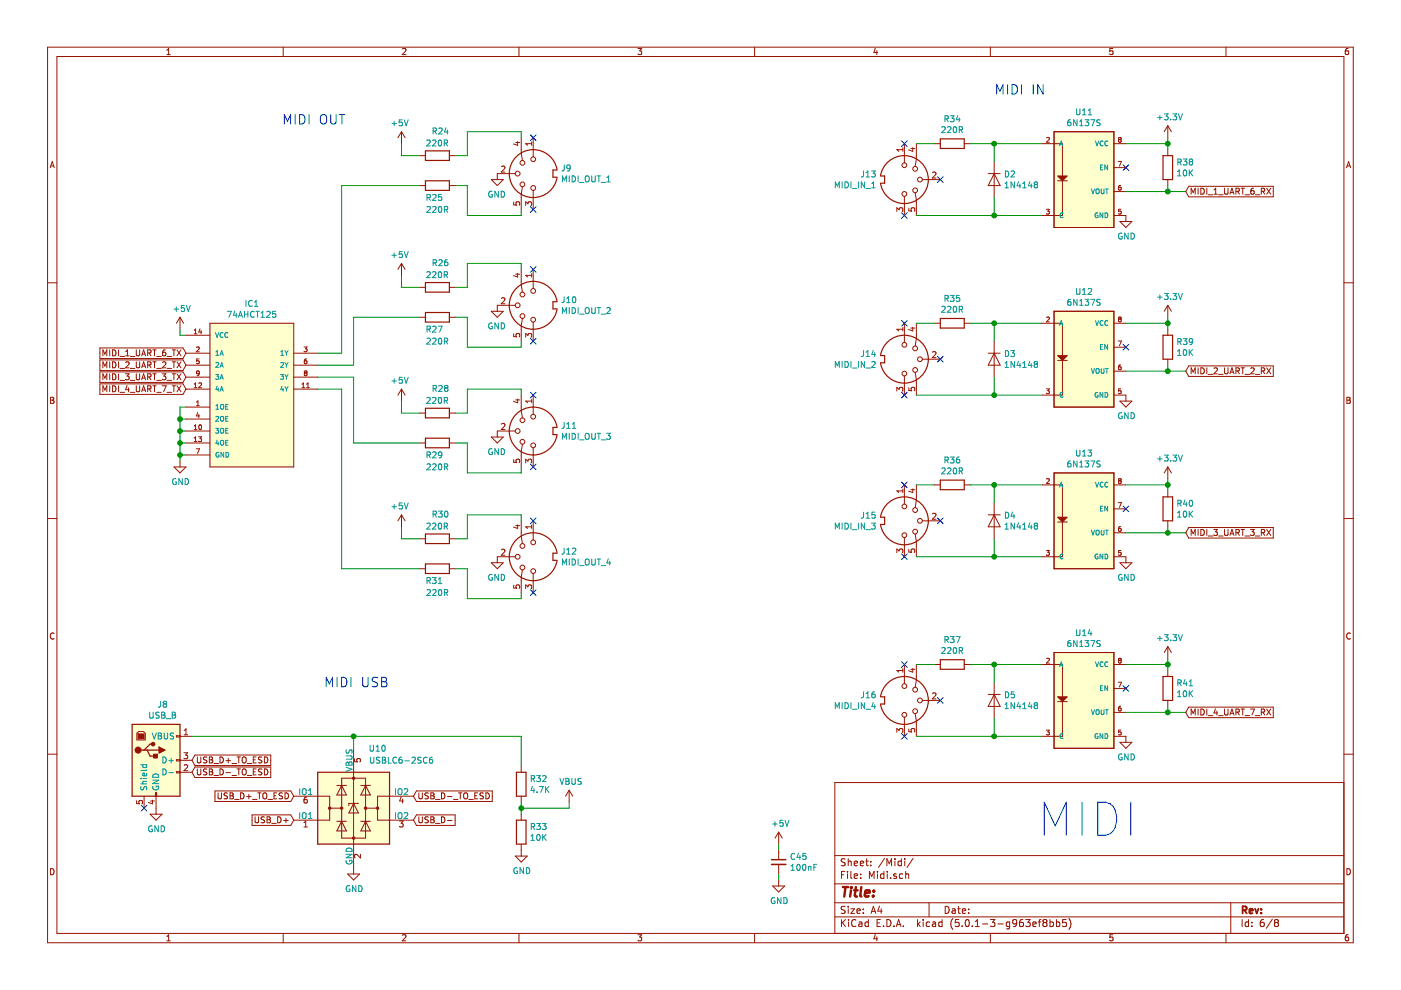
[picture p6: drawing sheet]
<svg xmlns="http://www.w3.org/2000/svg" width="297mm" height="210mm" viewBox="0 0 297 210" stroke-linecap="round" stroke-linejoin="round" font-family="sans-serif">
<g fill="#fffecd" stroke="#fffecd" stroke-width=".21">
<path d="M223.5 27.9h12.7v20.3h-12.7z" fill-rule="evenodd"/>
<path d="M223.5 66h12.7v20.3h-12.7z" fill-rule="evenodd"/>
<path d="M223.5 100.3h12.7v20.3h-12.7z" fill-rule="evenodd"/>
<path d="M223.5 138.4h12.7v20.3h-12.7z" fill-rule="evenodd"/>
<path d="M44.5 68.5h17.8v30.5h-17.8z" fill-rule="evenodd"/>
</g>
<g fill="none" stroke="#981200" stroke-width=".21">
<path d="M10.1 10h276.8v189.9h-276.8zM12.1 12h272.8v185.9h-272.8zM35.4 11.6h.7M35.4 10.6l.4-.3v1.3M60 10v2M85.3 10.4l.5-.1 .3 .3-.8 1h.8M110 10v2M135.3 10.3h.8l-.5 .5 .4 .1v.5l-.2 .2-.5-.2M160 10v2M185.6 10.2l-.3 .9h.8M185.9 10.7v.9M210 10v2"/>
<path d="M235.9 10.3h-.6v.6l.6-.1v.6l-.1 .2-.5-.2M259.9 10v2M285.9 10.3h-.4l-.2 .3-.1 .7 .3 .3 .4-.2v-.6h-.4l-.3 .2M10.6 35.6l.5-1.3 .4 1.3M10.7 35.2h.7M85.1 27.9l.8 1.3M85.1 27.9v2.6M85.1 27.9l-.7 1.3M88.9 39.3h1.3M88.9 33h1.3M95.3 39.3h1.3M95.3 33h1.3"/>
<path d="M104.2 38.1h2.5l-1.3 1.2zM106.3 35.3l.5-.1 .3 .4-.8 .9h.8M109.2 36.8h-3.8v1.3M109.3 30.2h.9M109.8 30v.8l-.9-.3M110.5 29.2v3.3l.3 1.5M110.8 39.6l-.3 1.5v3.3M112.7 30.5h-1.2l.3 .3M112.7 30.1v.7M113.1 29.2v4.1M191.4 31.4v.7M191.4 31.7h-1.3l.4 .4"/>
<path d="M191.7 30.5v4M193.1 31.5h.9M193.5 31.3v.8l-.9-.3M194.3 30.5v3.3l-.3 1.5M195.6 38.1h3.8M197.7 36.6l.5-.1 .2 .3-.7 .9h.7M198.1 30.5h1.3M204.4 30.5h1.3M209.5 36.8h2.6M210.8 34.3v7.6M210.8 36.8l1.3 2.5h-2.6zM220.9 30.5h4.4v6.8"/>
<path d="M221.9 29.2l.4-.1 .2 .3-.6 .8h.6M223.5 27.9h12.7v20.3h-12.7zM224.2 38.3h2.1M225.3 38.3v7.4h-4.4M236.2 30.5h2.5M236.2 35.5h2.5M237.1 34.2h.7l-.5 1M237.3 29.6l-.2-.2 .2-.3 .4 .2-.2 .3M237.3 29.6l-.2 .2 .2 .4 .4-.2-.2-.4M237.3 29.6h.2M237.6 39.3a.4 .4 0 0 0-.5 .4l.1 .6 .5-.1-.1-.5h-.3l-.2 .2M247.6 26.7v2.5"/>
<path d="M247.6 31.7v1.3M247.6 38.1v1.2M247.6 26.7l-.8 1.2M247.6 26.7l.8 1.2M252 39.5h18v2.2h-18l-.6-1.1zM254 39.9v1.3M254.6 39.9a.64 .64 0 0 1 .7 .6 .64 .64 0 0 1-.7 .7zM255.9 39.9v1.3M259.6 39.9v1l.3 .3 .3-.1 .2-.2v-1M263.1 39.9h.8M263.5 39.9v1.3M265.8 39.9l-.4 .1-.2 .5v.5l.6 .1 .1-.2-.1-.4-.4-.1-.2 .2"/>
<path d="M268.6 39.9l.8 1.3M269.4 39.9l-.8 1.3M285.5 35.6l.4-1.3 .5 1.3M285.6 35.2h.6M10.1 60h2M85.1 55.8v2.6M85.1 55.8l.8 1.3M85.1 55.8l-.7 1.3M108.9 42.9v.5l.6 .1-.1-.5 .2-.2h.4l.2 .2-.1 .5M109.3 58.1h.9M109.8 58v.7l-.9-.3M110.5 57.1v3.3l.3 1.5"/>
<path d="M111.5 43.6v-.8l.4 .4 .2-.3 .4-.1 .2 .2-.1 .6M112.7 58v.7M112.7 58.4h-1.2l.3 .3M113.1 40.4v4M113.1 57.1v4.1M190.1 44.8v-.8l.5 .5 .2-.4 .4-.1 .2 .3-.1 .5M191.7 41.6v4.1M192.7 44.1v.6l.6 .1-.1-.5 .2-.3h.3l.3 .3-.2 .5M194 40.9l.3 1.5v3.3M221.9 44.4h.6l-.3 .4 .3 .1-.1 .4h-.5M236.2 45.7h2.5v1.3M236.2 40.6h2.5"/>
<path d="M237.4 47h2.6l-1.3 1.2zM237.7 44.4h-.5l-.1 .5 .5-.1 .1 .5h-.6M252.5 41.2v-1.3l.5 .9 .4-.9v1.3M256.2 41.3h.9M257.4 41.2h.7M257.4 40.3l.3-.4v1.3M258.4 41.3h.9M260.8 41.2l.4-1.3 .4 1.3M260.9 40.8h.6M262 40.6l.6-.1 .2-.2-.1-.3-.7-.1v1.3M262.3 40.6l.5 .6M264 41.3h1"/>
<path d="M266.2 41.3h.9M267.4 40.6l.6-.1 .2-.2-.1-.3-.7-.1v1.3M267.7 40.6l.5 .6M284.9 60h2M21.2 73.8h17.6l.6 1.1-.6 1.1h-17.6zM21.2 76.3h17.6l.6 1.1-.6 1.1h-17.6zM21.2 78.8h17.6l.6 1.2-.6 1.1h-17.6zM21.8 75.4v-1.2l.4 .9 .5-.9v1.2M21.8 78v-1.3l.4 .9 .5-.9v1.3M23.3 74.2v1.2M23.3 76.7v1.3M23.3 79.3v1.2"/>
<path d="M23.9 79.3a.64 .64 0 0 1 .7 .6 .64 .64 0 0 1-.7 .6zM23.9 74.2a.64 .64 0 0 1 .7 .6 .64 .64 0 0 1-.7 .6zM23.9 76.7a.64 .64 0 0 1 .7 .7 .64 .64 0 0 1-.7 .6zM25.1 74.2v1.2M25.1 76.7v1.3M25.1 79.3v1.2M25.4 78.1h1M25.4 75.6h1M26.6 79.3h.8l-.5 .4 .4 .2v.5l-.2 .1-.5-.1M26.6 76.8l.5-.1 .3 .4-.8 .9h.8M26.6 75.4h.8M26.6 74.5l.4-.3v1.2"/>
<path d="M27.6 78.1h1M27.6 75.6h1M28.9 74.2v1l.2 .2h.3l.2-.2v-1M28.9 76.7v1.1l.2 .2h.3l.2-.2v-1.1M28.9 79.3v1l.2 .2h.3l.2-.2v-1M30 78l.4-1.3 .5 1.3M30 75.4l.4-1.2 .5 1.2M30.2 77.6h.6M30.2 75.1h.6M31.3 77.4l.6-.1 .1-.5-.7-.1v1.3M31.3 79.9h.6l.1-.5-.7-.1v1.2M31.3 74.8h.6l.1-.5-.7-.1v1.2"/>
<path d="M31.6 79.9l.4 .6M31.6 77.4l.4 .6M31.6 74.8l.4 .6M32.4 79.3h.7M32.4 76.7h.7M32.4 74.2h.7M32.8 74.2v1.2M32.8 76.7v1.3M32.8 79.3v1.2M33.2 78.1h1M33.2 75.6h1M34.4 79.3h.8l-.5 .4 .4 .2v.5l-.2 .1-.5-.1"/>
<path d="M34.5 76.8l.4-.1 .3 .4-.8 .9h.8M35 74.2h-.2l-.3 .3v.7l.2 .2 .4-.1 .1-.4-.3-.2h-.2l-.2 .2M35.4 78.1h1M35.4 75.6h1M36.5 79.3h.7M36.5 76.7h.7M36.5 74.2h.7M36.9 74.2v1.2M36.9 76.7v1.3M36.9 79.3v1.2M37.5 79.3l.9 1.2M37.5 76.7l.9 1.3"/>
<path d="M37.5 74.2l.9 1.2M38.2 67.3v2.5M38.2 67.3l-.8 1.2M38.2 67.3l.7 1.2M38.4 79.3l-.9 1.2M38.4 76.7l-.9 1.3M38.4 74.2l-.9 1.2M39.4 74.9h5.1M39.4 77.4h5.1M39.4 71.1h5.1M39.4 80h5.1M41.2 70l.3-.2v1"/>
<path d="M41.2 70.8h.6M41.7 73.6h.3l.3 .2-.7 .8h.7M42.2 76.1h-.5v.5l.4-.1 .1 .5h-.5M42.3 79.1l-.3 .2-.3-.1v-.5l.3-.1 .3 .2-.1 .6-.4 .3M42.4 69.7l-.3 .7h.7M42.6 70.1v.7M44.5 68.5h17.8v30.5h-17.8zM62.3 74.9h5.1M62.3 77.4h5.1M62.3 80h5.1M64.5 73.6h.6l-.3 .3 .3 .2-.1 .4h-.5M64.7 79.1l-.2-.2 .2-.3 .4 .2-.2 .3"/>
<path d="M64.7 79.1l-.2 .2 .2 .4 .4-.2-.2-.4M64.7 79.1h.2M65 76.1a.4 .4 0 0 0-.5 .4l.1 .6 .4-.1v-.5h-.3l-.2 .2M88.9 60.9h1.3M88.9 67.3h1.3M95.3 60.9h1.3M95.3 67.3h1.3M104.2 66h2.5l-1.3 1.3zM106.3 63.3l.5-.2 .3 .4-.8 .9h.8M108.9 70.8v.6h.6l-.1-.4 .2-.3h.4l.2 .3-.1 .4M109.2 64.7h-3.8v1.3M110.8 67.5l-.3 1.5v3.3"/>
<path d="M111.5 71.5v-.8l.4 .4 .2-.3 .4-.1 .2 .3-.1 .5M113.1 68.3v4M191.4 69.4v.8M191.4 69.8h-1.3l.4 .4M191.7 68.5v4.1M191.7 79.7v4.1M193.1 69.6h.9M193.5 69.4v.8l-.9-.3M194 78.9l.3 1.6v3.3M194.3 68.5v3.3l-.3 1.6M195.6 76.2h3.8M197.7 74.7l.5-.1 .2 .3-.7 .9h.7"/>
<path d="M198.1 68.5h1.3M204.4 68.5h1.3M209.5 74.9h2.6M210.8 72.3v7.7M210.8 74.9l1.3 2.5h-2.6zM220.9 68.5h4.4v6.9M221.9 67.3l.4-.1 .2 .3-.6 .7h.6M223.5 66h12.7v20.3h-12.7zM224.2 76.4h2.1M225.3 76.4v7.4h-4.4M236.2 68.5h2.5M236.2 78.7h2.5"/>
<path d="M236.2 73.6h2.5M237.1 72.3h.7l-.5 1M237.3 67.7l-.2 .1 .2 .4 .4-.2-.2-.3M237.3 67.7l-.2-.3 .2-.2 .4 .2-.2 .3M237.3 67.7h.2M237.6 77.4a.4 .4 0 0 0-.5 .4l.1 .5h.5l-.1-.5h-.3l-.2 .1M247.6 64.7v2.6M247.6 69.8v1.3M247.6 76.2v1.2M247.6 64.7l-.8 1.3M247.6 64.7l.8 1.3M252 77.6h18v2.2h-18l-.6-1.1z"/>
<path d="M252.5 79.3v-1.3l.5 .9 .4-.9v1.3M254 78v1.3M254.6 78a.64 .64 0 0 1 .7 .6 .64 .64 0 0 1-.7 .7zM255.9 78v1.3M256.2 79.4h.9M257.4 78.1l.5-.1 .2 .3-.8 1h.8M258.4 79.4h.9M259.6 78v1l.3 .3 .3-.1 .2-.2v-1M260.8 79.3l.4-1.3 .4 1.3M260.9 78.9h.6M262 78.6h.6l.2-.2-.1-.3-.7-.1v1.3M262.3 78.6l.5 .7"/>
<path d="M263.1 78h.8M263.5 78v1.3M264 79.4h1M265.2 78.1l.5-.1 .2 .3-.8 1h.8M266.2 79.4h.9M267.4 78.6h.6l.2-.2-.1-.3-.7-.1v1.3M267.7 78.6l.5 .7M268.6 78l.8 1.3M269.4 78l-.8 1.3M10.7 84.2h.5l.2 .3-.2 .3 .3 .3-.3 .4h-.5zM10.7 84.8h.5M21.2 81.4h17.6l.6 1.1-.6 1.1h-17.6z"/>
<path d="M21.8 80.5v-1.2l.4 .9 .5-.9v1.2M21.8 83.1v-1.3l.4 .9 .5-.9v1.3M23.3 81.8v1.3M23.9 81.8a.64 .64 0 0 1 .7 .6 .64 .64 0 0 1-.7 .7zM25.1 81.8v1.3M25.4 83.2h1M25.4 80.7h1M26.9 81.7l-.3 .9h.8M27.2 82.2v.9M27.6 83.2h1M27.6 80.7h1M28.9 81.8v1l.2 .3h.3l.2-.3v-1"/>
<path d="M30 83.1l.4-1.3 .5 1.3M30 80.5l.4-1.2 .5 1.2M30.2 82.7h.6M30.2 80.2h.6M31.3 82.5l.6-.1 .1-.5-.7-.1v1.3M31.6 82.5l.4 .6M32.4 81.8h.7M32.8 81.8v1.3M33.2 83.2h1M33.2 80.7h1M34.4 81.8h.8l-.5 1.3M35.4 83.2h1"/>
<path d="M35.4 80.7h1M36.5 81.8h.7M36.9 81.8v1.3M36.9 99h2.5l-1.2 1.3zM37.5 81.8l.9 1.3M38.2 97.7v1.3M38.4 81.8l-.9 1.3M39.4 86.3h5.1M39.4 91.4h5.1M39.4 82.5h5.1M39.4 93.9h5.1M39.4 88.8h5.1"/>
<path d="M39.4 96.5h5.1M41.2 91.1h.6M41.2 81.5l.3-.3v1M41.2 90.3l.3-.2v1M41.2 92.9l.3-.3v1M41.2 82.2h.6M41.2 93.6h.6M41.6 95.1h.7l-.4 1.1M41.7 86h.6M41.7 85.3l.3-.3v1M41.9 87.5l-.2 .7h.6M42.1 92.6h.6l-.3 .4 .3 .2v.3h-.6"/>
<path d="M42.1 81.3l.4-.1 .2 .3-.6 .7h.6M42.1 87.9v.6M42.3 90.1h.1a.49 .49 0 0 1 .3 .5 .49 .49 0 0 1-.4 .4l-.2-.3zM62.3 82.5h5.1M64 82.2h.6M64 81.5l.3-.3v1M65 82.2h.6M65 81.5l.3-.3v1M85.1 82.5v2.5M85.1 82.5l.8 1.3M85.1 82.5l-.7 1.3M88.9 93.9h1.3"/>
<path d="M88.9 87.6h1.3M95.3 93.9h1.3M95.3 87.6h1.3M104.2 92.7h2.5l-1.3 1.2zM106.3 89.9l.5-.1 .3 .3-.8 1h.8M108.9 97.4v.6l.6 .1-.1-.5 .2-.2h.4l.2 .2-.1 .5M109.2 91.4h-3.8v1.3M109.3 84.8h.9M109.8 84.6v.8l-.9-.3M110.5 83.8v3.3l.3 1.5M110.8 94.2l-.3 1.5v3.3M111.5 98.1v-.7l.4 .4 .2-.4h.4l.2 .2-.1 .5"/>
<path d="M112.7 85h-1.2l.3 .4M112.7 84.7v.7M113.1 83.8v4M113.1 94.9v4.1M190.1 82.9v-.8l.5 .5 .2-.4 .4-.1 .2 .3-.1 .5M192.7 82.2v.6l.6 .1-.1-.5 .2-.3h.3l.3 .3-.2 .5M221.9 82.5h.6l-.3 .3 .3 .2-.1 .4h-.5M236.2 83.8h2.5v1.2M237.4 85h2.6l-1.3 1.3zM237.7 82.5h-.5l-.1 .4h.5l.1 .5h-.6M247.6 99v2.5M247.6 99l-.8 1.3"/>
<path d="M247.6 99l.8 1.3M285.6 84.2h.4l.3 .3-.3 .3 .3 .3-.2 .4h-.5zM285.6 84.8h.4M10.1 109.9h2M85.1 109.2v2.5M85.1 109.2l.8 1.2M85.1 109.2l-.7 1.2M88.9 114.2h1.3M95.3 114.2h1.3M104.2 119.3h2.5l-1.3 1.3zM106.3 116.6l.5-.2 .3 .4-.8 .9h.8M109.2 118h-3.8v1.3"/>
<path d="M109.3 111.4h.9M109.8 111.3v.8l-.9-.4M110.5 110.4v3.3l.3 1.6M112.7 111.7h-1.2l.3 .4M112.7 111.3v.8M113.1 110.4v4.1M190.1 117.2v-.8l.5 .4 .2-.3 .4-.1 .2 .2-.1 .6M191.4 103.7v.7M191.4 104.1h-1.3l.4 .3M191.7 102.8v4.1M191.7 114v4M192.7 116.5v.6h.6l-.1-.5 .2-.2h.3l.3 .2-.2 .5"/>
<path d="M193.1 103.8h.9M193.5 103.6v.8l-.9-.3M194 113.2l.3 1.5v3.3M194.3 102.8v3.3l-.3 1.5M195.6 110.4h3.8M197.7 109l.5-.2 .2 .4-.7 .9h.7M198.1 102.8h1.3M204.4 102.8h1.3M209.5 109.2h2.6M210.8 106.6v7.6M210.8 109.2l1.3 2.5h-2.6zM220.9 102.8h4.4v6.9"/>
<path d="M221.9 116.7h.6l-.3 .4 .3 .2-.1 .3h-.5M221.9 101.6l.4-.1 .2 .3-.6 .7h.6M223.5 100.3h12.7v20.3h-12.7zM224.2 110.7h2.1M225.3 110.7v7.3h-4.4M236.2 118h2.5v1.3M236.2 102.8h2.5M236.2 113h2.5M236.2 107.9h2.5M237.1 106.6h.7l-.5 1M237.3 101.9l-.2-.2 .2-.2 .4 .2-.2 .2M237.3 101.9l-.2 .2 .2 .4 .4-.2-.2-.4"/>
<path d="M237.3 101.9h.2M237.4 119.3h2.6l-1.3 1.3zM237.6 111.6a.4 .4 0 0 0-.5 .5l.1 .5h.5l-.1-.5-.3-.1-.2 .2M237.7 116.7h-.5l-.1 .5h.5l.1 .4h-.6M247.6 104.1v1.3M247.6 110.4v1.3M252 111.8h18v2.3h-18l-.6-1.1zM252.5 113.5v-1.2l.5 .9 .4-.9v1.2M254 112.3v1.2M254.6 112.3a.64 .64 0 0 1 .7 .6 .64 .64 0 0 1-.7 .6zM255.9 112.3v1.2M256.2 113.7h.9"/>
<path d="M257.3 112.3h.8l-.4 .4 .4 .2v.5l-.2 .1-.6-.1M258.4 113.7h.9M259.6 112.3v1l.3 .2h.3l.2-.2v-1M260.8 113.5l.4-1.2 .4 1.2M260.9 113.2h.6M262 112.9h.6l.2-.2-.1-.3-.7-.1v1.2M262.3 112.9l.5 .6M263.1 112.3h.8M263.5 112.3v1.2M264 113.7h1M265.1 112.3h.8l-.4 .4 .3 .2 .1 .4-.2 .2-.6-.1M266.2 113.7h.9"/>
<path d="M267.4 112.9h.6l.2-.2-.1-.3-.7-.1v1.2M267.7 112.9l.5 .6M268.6 112.3l.8 1.2M269.4 112.3l-.8 1.2M284.9 109.9h2M11.5 134.3a.58 .58 0 0 0-.8 .5 .58 .58 0 0 0 .8 .6M88.9 120.6h1.3M95.3 120.6h1.3M108.9 124.1v.6h.6l-.1-.4 .2-.3h.4l.2 .3-.1 .4M110.8 120.8l-.3 1.6v3.3M111.5 124.8v-.8l.4 .4 .2-.3 .4-.1 .2 .3-.1 .5M113.1 121.6v4.1"/>
<path d="M221.9 139.6h.4l.2 .2-.6 .8h.6M223.5 138.4h12.7v20.3h-12.7zM237.1 139.7v.1M237.1 139.7l.2-.1 .4 .1M237.1 139.8l.2 .2M237.7 139.7v.1M237.7 139.8l-.2 .2M247.6 137.1v2.5M247.6 137.1l-.8 1.3M247.6 137.1l.8 1.3M286.3 134.3a.58 .58 0 0 0-.8 .5 .58 .58 0 0 0 .8 .6M10.1 159.9h2"/>
<path d="M29 155.5l.4-.4h1l.4 .4v1.4h-1.8zM37.4 156h.8v.2h-.8zM38.2 156.1h2.5M39 159.6h.8l-.4 .5 .3 .1 .1 .4-.3 .3-.5-.2M39.1 155.8h.7M39.1 154.9l.3-.4v1.3M75 158.7v26.6M190.1 155.3v-.8l.5 .4 .2-.4h.4l.2 .2-.1 .6M191.4 141.8v.7M191.4 142.2h-1.3l.4 .3M191.7 140.9v4.1M191.7 152.1v4"/>
<path d="M192.7 154.5v.6l.6 .1-.1-.5 .2-.2h.3l.3 .2-.2 .5M193.1 141.9h.9M193.5 141.7v.8l-.9-.3M194 151.3l.3 1.5v3.3M194.3 140.9v3.3l-.3 1.5M195.6 148.5h3.8M197.7 147l.5-.1 .2 .4-.7 .9h.7M198.1 140.9h1.3M204.4 140.9h1.3M209.5 147.2h2.6M210.8 144.7v7.6M210.8 147.2l1.3 2.6h-2.6z"/>
<path d="M220.9 140.9h4.4v6.8M221.9 154.8h.6l-.3 .4 .3 .2-.1 .3h-.5M224.2 148.8h2.1M225.3 148.8v7.3h-4.4M236.2 156.1h2.5v1.3M236.2 140.9h2.5M236.2 151h2.5M236.2 146h2.5M237.1 144.6h.7l-.5 1.1M237.3 140l-.2 .2 .2 .4 .4-.2-.2-.4M237.3 140h.2M237.4 157.4h2.6l-1.3 1.3z"/>
<path d="M237.6 149.7a.4 .4 0 0 0-.5 .5l.1 .5 .5-.1-.1-.4-.3-.1-.2 .2M237.7 154.8h-.5l-.1 .5 .5-.1 .1 .5h-.6M247.6 142.2v1.2M247.6 148.5v1.3M252 149.9h18v2.3h-18l-.6-1.2zM252.5 151.6v-1.3l.5 .9 .4-.9v1.3M254 150.3v1.3M254.6 150.3a.64 .64 0 0 1 .7 .7 .64 .64 0 0 1-.7 .6zM255.9 150.3v1.3M256.2 151.7h.9M257.7 150.3l-.3 .9h.8M258 150.8v.8"/>
<path d="M258.4 151.7h.9M259.6 150.3v1.1l.3 .2h.3l.2-.2v-1.1M260.8 151.6l.4-1.3 .4 1.3M260.9 151.2h.6M262 151l.6-.1 .2-.1-.1-.3-.7-.2v1.3M262.3 151l.5 .6M263.1 150.3h.8M263.5 150.3v1.3M264 151.7h1M265.1 150.3h.9l-.6 1.3M266.2 151.7h.9M267.4 151l.6-.1 .2-.1-.1-.3-.7-.2v1.3"/>
<path d="M267.7 151l.5 .6M268.6 150.3l.8 1.3M269.4 150.3l-.8 1.3M284.9 159.9h2M28.9 169.8v.6h.7l-.2-.4 .3-.3h.3l.2 .3-.1 .4M30.5 168.8v2.6M31.8 172.6h2.6l-1.3 1.3zM31.9 169.8h.9M32.3 169.7v.7l-.9-.3M33 168.1h.2v.7h-.2zM33.1 168.8v3.8M37.4 161.1h.8v.2h-.8z"/>
<path d="M37.4 163.6h.8v.3h-.8zM38.2 163.7h2.5M38.2 161.2h2.5M39.1 162.3l.4-.2 .3 .4-.8 .9h.8M41.3 160.1h16.1v2.2h-16.1l-.6-1.1zM41.3 162.6h16.1v2.3h-16.1l-.6-1.2zM41.8 160.5v1l.3 .3 .4-.1 .1-.2v-1M41.8 163v1.1l.3 .2 .4-.1 .1-.1v-1.1M43.8 163.1l-.4-.1-.3 .3 .1 .3 .6 .2v.4h-.7M43.8 160.6l-.4-.1-.3 .2 .1 .3 .6 .3v.3l-.7 .1M44.4 163.6h.4M44.4 161.1h.4"/>
<path d="M44.4 160.5h.4l.3 .2-.3 .4 .3 .2-.1 .4-.6 .1zM44.4 163h.4l.3 .3-.3 .3 .3 .3-.1 .3-.6 .1zM45.4 161.9h.9M45.4 164.4h.9M45.6 167.7h16l.7 1.1-.7 1.1h-16zM46.2 168.1v1l.3 .3 .3-.1 .1-.2v-1M46.6 160.5a.64 .64 0 0 1 .8 .6 .64 .64 0 0 1-.8 .7zM46.6 163a.64 .64 0 0 1 .8 .7 .64 .64 0 0 1-.8 .6zM47.9 161.3h1M47.9 163.8h1M48.2 168.2l-.5-.1-.1 .1v.4l.5 .2 .1 .3-.2 .3-.5-.1M48.4 160.8v1"/>
<path d="M48.8 168.1l.6 .1v.3l-.2 .2 .3 .2-.1 .4-.6 .1zM48.8 168.7h.4M49.2 161.9h.9M49.2 164.4h.9M49.7 169.5h1M50.2 160.5h.8M50.2 163h.8M50.6 160.5v1.3M50.6 163v1.3M51 168.1a.64 .64 0 0 1 .7 .6 .64 .64 0 0 1-.7 .7zM51.4 160.7l.2-.2 .4 .1a.78 .78 0 0 1-.1 1.2l-.5-.2zM51.4 163.2l.2-.2 .4 .1a.78 .78 0 0 1-.1 1.2l-.5-.2z"/>
<path d="M52.3 168.9h.9M52.4 161.9h1M52.4 164.4h1M52.8 168.4v1M53.4 172.8h8.2l.7 1.1-.7 1.1h-8.2zM53.5 169.5h1M53.7 163.6h.4M53.7 161.1h.4M54.1 173.2v1l.2 .3 .4-.1 .1-.2v-1M54.3 160.5h-.6v1.3h.6M54.3 163h-.6v1.3h.6M54.6 168.1h.7"/>
<path d="M55 168.1v1.3M55.5 163.1l-.5-.1-.2 .2v.3l.6 .3 .1 .3-.2 .2-.5-.1M55.5 160.6l-.5-.1-.2 .1v.4l.6 .2 .1 .3-.2 .3-.5-.1M55.8 168.3l.2-.2a.44 .44 0 0 1 .6 .4l-.1 .7-.5 .2-.2-.2zM56.1 160.5a.64 .64 0 0 1 .7 .6 .64 .64 0 0 1-.7 .7zM56.1 163a.64 .64 0 0 1 .7 .7 .64 .64 0 0 1-.7 .6zM56.1 173.3l-.5-.1-.3 .2 .2 .3 .5 .3v.3l-.7 .1M56.6 173.2h.5l.2 .2-.2 .4 .3 .2-.2 .4-.6 .1zM56.6 173.8h.5M56.8 169.5h1M57.6 174.6h1M58.1 168.7h.4"/>
<path d="M58.7 168.1h-.6v1.3h.6M58.9 173.2a.64 .64 0 0 1 .7 .6 .64 .64 0 0 1-.7 .7zM59.9 168.2l-.5-.1-.2 .3 .1 .3 .5 .2v.3l-.6 .1M60.1 174h1M60.4 168.1a.64 .64 0 0 1 .8 .6 .64 .64 0 0 1-.8 .7zM60.6 173.5v1M62.3 168.8h7.6v5.1h-7.6M64.4 175.3h.8M64.4 174.4l.4-.3v1.2M65 169h-.2a.79 .79 0 0 0-.1 1.3l.3-.1 .2-.5-.3-.2h-.2l-.3 .2M69.9 171.4h2.5M71.4 174.1h2"/>
<path d="M71.4 166.5h2M72.4 165h5.1v12.7h-5.1zM72.4 174.1l1 2.1h-2zM72.4 166.5l1 2.1h-2zM75 170.3l1 2.1h-2zM75.2 160.9v.6l.6 .1-.2-.5 .3-.3h.3l.2 .3-.1 .5M76 170.3h-2v.5M76.5 174.1h2M76.5 166.5h2M77.5 171.4h2.5M77.5 174.1l1 2.1h-2zM77.5 166.5l1 2.1h-2z"/>
<path d="M84.7 174.1h.8l-.4 .5 .3 .1 .1 .4-.3 .2-.5-.1M85.1 168.9l-.4 .9h.8M85.4 169.4v.9M87.7 168.8h-7.7v5.1h7.7M88.3 167.7h16.1v2.2h-16.1l-.6-1.1zM88.3 172.8h8.2v2.2h-8.2l-.6-1.1zM88.8 168.1v1l.3 .3 .3-.1 .1-.2v-1M88.8 173.2v1l.3 .3 .3-.1 .1-.2v-1M90.8 168.2l-.5-.1-.2 .3 .1 .3 .6 .2v.3l-.7 .1M90.8 173.3l-.5-.1-.2 .2 .1 .3 .6 .3v.3l-.7 .1M91.3 168.1h.5l.2 .3-.2 .3 .3 .2-.1 .4-.7 .1zM91.3 168.7h.5"/>
<path d="M91.3 173.2h.5l.2 .2-.2 .4 .3 .2-.1 .4-.7 .1zM91.3 173.8h.5M92.3 169.5h1M92.3 174.6h1M93.6 168.1a.64 .64 0 0 1 .7 .6 .64 .64 0 0 1-.7 .7zM93.6 173.2a.64 .64 0 0 1 .7 .6 .64 .64 0 0 1-.7 .7zM94.9 168.9h.9M94.9 174h.9M96.1 169.5h1M97.2 168.1h.7M97.6 168.1v1.3M98.4 168.3l.2-.2 .4 .1a.78 .78 0 0 1-.1 1.2l-.5-.2z"/>
<path d="M99.4 169.5h1M100.7 168.7h.4M101.3 168.1h-.6v1.3h.6M102.5 168.2l-.5-.1-.2 .1v.4l.6 .2 .1 .3-.3 .3-.4-.1M103 168.1a.64 .64 0 0 1 .8 .6 .64 .64 0 0 1-.8 .7zM110.5 162.5v1.2M110.5 168.8v1.3M110.5 172.6v1.3M110.5 179v2.5M120.7 167.5l-.8 1.3M120.7 167.5v2.6M120.7 167.5l.7 1.3"/>
<path d="M165.1 176.4v2.6M165.1 176.4l-.8 1.3M165.1 176.4l.8 1.3M284.9 165.9h-107.9v32M10.7 184.2a.65 .65 0 0 1 .8 .6 .65 .65 0 0 1-.8 .7zM35.4 198.5l.4-.3v1.3M35.4 199.5h.7M60 197.9v2M73.7 185.3h2.5l-1.2 1.3zM76.4 181.1v.8l-.9-.8-.3 .3 .1 .5M85.3 198.3l.5-.1 .3 .3-.8 1h.8M109.2 181.5h2.6l-1.3 1.3z"/>
<path d="M110 197.9v2M135.3 198.2h.8l-.5 .5 .4 .1v.6l-.2 .1-.5-.1M160 197.9v2M163.8 187.9h2.6l-1.3 1.2zM165.1 180.2v2.1M165.1 183.3v2M165.1 186.6v1.3M177 194.4h107.9M177 191.4h107.9M177 187.4h107.9M177 181.4h107.9M178.4 185.5h.5"/>
<path d="M178.4 195v1.5M178.6 195.6l.7 .9M179.1 184.8h-.7v1.5M179.2 192.2h-.6l-.3 .2 .2 .4 .6 .3v.4l-.2 .2-.6-.1M179.2 182.1h-.6l-.3 .2 .2 .4 .6 .3v.4l-.2 .2-.6-.1M179.3 195l-.9 .8M179.7 184.8v.1M179.7 185.3v1M179.8 182.1v1.5M179.8 192.2v.1M179.8 192.7v1M179.8 182.7l.2-.1h.4l.1 1"/>
<path d="M179.9 195v.1M179.9 195.5v1M180.4 184.8v1.3l.2 .2M180.4 192.7h.8l-.8 1h.8M181.1 185.8l.7-.2v-.3h-.5l-.2 .2 .1 .7h.6M181.1 183.1l.7-.2v-.3h-.5l-.2 .2 .1 .7h.6M181.5 195.1a.59 .59 0 0 0-.8 0 .59 .59 0 0 0-.1 .7 .56 .56 0 0 0 .2 .6 .56 .56 0 0 0 .7-.1M181.7 193.2l.7-.2-.1-.2-.4-.1-.2 .2 .1 .7h.5M182.1 195.5h.6l.1 1M182.4 183.1l.7-.2-.1-.3h-.4l-.2 .2 .1 .7h.5M182.5 186.1v.2M182.5 185.3v.2"/>
<path d="M182.8 195.8l-.5 .1-.3 .2 .3 .4 .5-.1M183 193.5v.2M183 192.8v.1M183.5 182.6h.6M183.7 182.1v1.3l.4 .2M184.1 195.5h-.4l-.3 .2 .1 .6 .2 .2 .4-.1M184.1 195v1.5M184.3 186.3v-1.5l.5 1 .5-1v1.5M184.6 183.4v.2M184.6 182.6v.2M184.7 193.7l.5-1.5 .5 1.5M184.8 193.2h.8"/>
<path d="M185.6 198.1l-.3 .9h.8M185.9 198.6v.9M186 195.7h.5M186 184.8v.1M186 185.3v1M186.5 192.1l-.4 1.1h1M186.7 195h-.7v1.5h.7M186.8 192.7v1M187.3 196.3v.2M187.4 185.3h-.4l-.3 .2v.6l.3 .2 .4-.1M187.4 184.8v1.5M187.5 182l-1.2 1.9"/>
<path d="M188 195a.76 .76 0 0 1 .9 .7 .76 .76 0 0 1-.9 .8zM188 183.6v-1.5l.5 1 .5-1v1.5M188.1 184.8v.1M188.1 185.3v1M188.8 186.1v.2M189.5 196.3v.2M189.7 182.1v.1M189.7 182.6v1M190 196.5l.5-1.5 .5 1.5M190 185.3h-.3l-.2 .2v.2l.5 .1v.4h-.5M190.2 196h.7M191.1 182.6h-.4l-.3 .3 .1 .5 .2 .2 .4-.1"/>
<path d="M191.1 182.1v1.5M191.4 185.3h-.4l-.3 .2 .1 .7h.6M191.5 196.3v.2M191.8 182.1v.1M191.8 182.6v1M192 185.4l.3-.1h.3l.1 1M192 184.8v1.5M193.6 182l-1.3 1.9M194.5 195v1.5M194.7 195.9l.4 .6M195.1 195.5l-.6 .5M195.7 195v.1"/>
<path d="M195.7 195.5v1M197 191.4v3M197.1 195.5h-.4l-.3 .2v.6l.3 .2 .4-.1M197.7 195.5h.6l.1 1M198.4 195.8l-.7 .3 .2 .4 .5-.1M199.7 195.5h-.4l-.3 .2 .1 .6 .2 .2 .4-.1M199.7 195v1.5M200.4 192.2a.75 .75 0 0 1 .8 .7 .75 .75 0 0 1-.8 .8zM201.9 192.8h.6v.9M202 194.8a1.71 1.71 0 0 0 0 2.2M202.5 193l-.5 .1-.2 .2 .2 .4 .5-.1M203 192.7h.6"/>
<path d="M203.2 192.2v1.3l.4 .2M203.3 195h-.7l-.1 .7 .7-.1 .2 .2-.1 .5-.2 .2-.6-.2M204 196.3v.2M204 193.2l.7-.2v-.2l-.5-.1-.2 .2 .1 .7h.6M204.9 195h.1a.81 .81 0 0 1 .5 .7 .81 .81 0 0 1-.5 .8 .95 .95 0 0 1-.1-1.5zM205.4 193.5v.2M205.4 192.8v.1M206.1 196.3v.2M206.8 196.5h.8M206.8 195.4l.4-.4v1.5M208.3 195.9h1.1M210 197.9v2"/>
<path d="M210 195h.9l-.5 .5 .5 .2v.6l-.3 .2-.6-.2M211.6 195.9h1.1M214.1 195.5h-.5l-.3 .2 .1 .6 .2 .2 .5-.1M214.1 195.5l-.1 1.3-.2 .2-.4-.1M215.6 195.6l-.3 .3-.5-.1v-.7l.5-.1 .3 .2-.1 .9-.2 .3-.5 .1M216.9 195h-.5a1.16 1.16 0 0 0-.1 1.4l.4 .1 .2-.2 .1-.5-.3-.3-.4 .1-.2 .2M217.5 195h.9l-.5 .5 .5 .2v.6l-.3 .2-.6-.2M219 196l.7-.2-.1-.3h-.4l-.2 .2 .1 .7h.5M220.1 195.5h.6M220.7 195l-.3 .2v1.3M221.4 195.6l-.3 .3 .1 .4 .2 .2 .5-.1 .1-.2v-.3l-.3-.3M221.4 195.6l-.3-.3 .3-.3h.5l.1 .2-.3 .4"/>
<path d="M221.4 195.6h.3M222.6 195.5h.4l.4 .2-.1 .6-.3 .2-.4-.1M222.6 195v1.5M224 195.5h.4l.3 .2-.1 .6-.2 .2-.4-.1M224 195v1.5M226 195h-.7v.7l.7-.1 .1 .2-.1 .5-.2 .2-.5-.2M226.6 194.8a1.71 1.71 0 0 1 0 2.2M235.9 198.2h-.6v.6l.6-.1v.7l-.1 .1-.5-.1M259.9 197.9v2M260.9 191.4v6.5M263.4 195v1.5M264.7 195.5h-.4l-.3 .2 .1 .7h.6"/>
<path d="M264.7 195v1.5M265.4 196.3v.2M265.4 195.5v.2M267.9 195h-.4a.96 .96 0 0 0 0 1.5l.5-.2 .1-.5-.3-.3-.5 .1-.1 .2M269.8 194.9l-1.3 1.9M270.5 195.6l-.3 .3 .1 .4 .2 .2h.3l.3-.3v-.3l-.3-.3M270.5 195.6l-.3-.3 .3-.3h.3l.3 .2-.3 .4M270.5 195.6h.3M285.6 184.2a.65 .65 0 0 1 .7 .6 .65 .65 0 0 1-.7 .7zM285.9 198.2h-.4l-.2 .3-.1 .7 .3 .3 .4-.1v-.7h-.4l-.3 .2"/>
<circle cx="109.8" cy="36.8" r=".51"/>
<circle cx="110.8" cy="39.1" r=".51"/>
<circle cx="110.8" cy="34.5" r=".51"/>
<circle cx="113.1" cy="39.9" r=".51"/>
<circle cx="113.1" cy="33.8" r=".51"/>
<circle cx="191.7" cy="35" r=".51"/>
<circle cx="194" cy="35.8" r=".51"/>
<circle cx="195" cy="38.1" r=".51"/>
<circle cx="191.7" cy="41.1" r=".51"/>
<circle cx="194" cy="40.4" r=".51"/>
<circle cx="109.8" cy="64.7" r=".51"/>
<circle cx="110.8" cy="62.4" r=".51"/>
<circle cx="110.8" cy="67" r=".51"/>
<circle cx="113.1" cy="61.7" r=".51"/>
<circle cx="113.1" cy="67.8" r=".51"/>
<circle cx="191.7" cy="79.2" r=".51"/>
<circle cx="191.7" cy="73.1" r=".51"/>
<circle cx="194" cy="73.9" r=".51"/>
<circle cx="194" cy="78.4" r=".51"/>
<circle cx="195" cy="76.2" r=".51"/>
<circle cx="109.8" cy="91.4" r=".51"/>
<circle cx="110.8" cy="89.1" r=".51"/>
<circle cx="110.8" cy="93.7" r=".51"/>
<circle cx="113.1" cy="94.4" r=".51"/>
<circle cx="113.1" cy="88.3" r=".51"/>
<circle cx="109.8" cy="118" r=".51"/>
<circle cx="110.8" cy="115.8" r=".51"/>
<circle cx="113.1" cy="115" r=".51"/>
<circle cx="191.7" cy="107.4" r=".51"/>
<circle cx="191.7" cy="113.5" r=".51"/>
<circle cx="194" cy="112.7" r=".51"/>
<circle cx="194" cy="108.1" r=".51"/>
<circle cx="195" cy="110.4" r=".51"/>
<circle cx="110.8" cy="120.3" r=".51"/>
<circle cx="113.1" cy="121.1" r=".51"/>
<circle cx="191.7" cy="151.6" r=".51"/>
<circle cx="191.7" cy="145.5" r=".51"/>
<circle cx="194" cy="146.2" r=".51"/>
<circle cx="194" cy="150.8" r=".51"/>
<circle cx="195" cy="148.5" r=".51"/>
</g>
<g fill="#981200" stroke="#981200" stroke-width=".21">
<path d="M224.2 37.3h2.1l-1 1z"/>
<path d="M224.2 75.4h2.1l-1 1z"/>
<path d="M224.2 109.7h2.1l-1 1z"/>
<path d="M224.2 147.7h2.1l-1 1.1z"/>
<path d="M29.3 155.6h1.2v1h-1.2z" fill-rule="evenodd"/>
<circle cx="29.3" cy="159" r=".63"/>
<circle cx="32.5" cy="157.8" r=".38"/>
<circle cx="69.9" cy="171.4" r=".25"/>
<circle cx="72.4" cy="171.4" r=".25"/>
<circle cx="75" cy="177.7" r=".25"/>
<circle cx="75" cy="165" r=".25"/>
<circle cx="77.5" cy="171.4" r=".25"/>
<circle cx="80" cy="171.4" r=".25"/>
</g>
<g fill="none" stroke="#009596" stroke-width=".21">
<path d="M83.1 26.2h1M83.6 25.7v1M85.3 25.4h-.6l-.1 .6 .2-.1 .4 .1 .1 .6-.2 .1-.5-.1M85.7 25.4l.4 1.3 .4-1.3M90.5 29.8l.5-.1 .2 .3-.8 .9h.8M91.7 29.8l.5-.1 .2 .3-.7 .9h.7M91.8 27.8l.6-.1 .1-.4-.7-.2v1.3M92.1 27.8l.4 .6M93 27.3l.5-.2 .3 .4-.8 .9h.8M93 29.8l.2-.1a.69 .69 0 0 1 .4 .6 .69 .69 0 0 1-.4 .6l-.3-.4zM94.2 30.3h.6v-.5l-.6-.1v1.2M94.5 30.3l.4 .6"/>
<path d="M94.5 27.1l-.3 .9h.8M94.8 27.6v.8M119.2 38.6v-1.3l.5 .9 .4-.9v1.3M119.6 35v.9l-.2 .3-.3 .1M120.7 37.3v1.3M120.9 35.5l-.3 .3-.3-.1-.1-.2v-.4l.4-.1 .3 .2-.2 .9-.4 .2M121.3 37.3a.64 .64 0 0 1 .7 .6 .64 .64 0 0 1-.7 .7zM122.6 37.3v1.3M122.9 38.7h.9M124.1 37.5l.3-.2 .3 .1a.78 .78 0 0 1-.1 1.2l-.5-.2zM125.5 37.3v1l.2 .3 .4-.1 .1-.2v-1M126.6 37.3h.7"/>
<path d="M127 37.3v1.3M127.5 38.7h.9M128.7 38.6h.7M128.7 37.6l.3-.3v1.3M177.1 39.8v-1.2l.4 .9 .4-.9v1.2M178.5 38.6v1.2M179.2 38.6a.64 .64 0 0 1 .7 .6 .64 .64 0 0 1-.7 .6zM180.4 38.6v1.2M180.7 40h1M182 38.6v1.2M183.1 36.3l-.1 1-.4 .2M183.3 38.6v1.2l-.7-1.2v1.2"/>
<path d="M183.6 37.5h.8M183.6 36.6l.4-.3v1.2M183.6 40h1M184.8 36.3h.8l-.5 .4 .4 .2 .1 .4-.3 .2-.5-.1M184.8 39.8h.8M184.8 38.9l.4-.3v1.2M199.7 27l.5-.1 .2 .3-.8 .9h.8M200.4 25.2h.6v-.5l-.6-.2v1.3M200.7 25.2l.4 .6M200.9 27l.5-.1 .2 .3-.8 .9h.8M201.5 24.5h.8l-.5 .5 .4 .2v.5l-.2 .1-.5-.1M202.2 27l.2-.1a.69 .69 0 0 1 .4 .6 .69 .69 0 0 1-.4 .6l-.3-.5z"/>
<path d="M203.1 24.5l-.3 .9h.8M203.4 25v.8M203.4 27.5h.6v-.5l-.6-.1v1.2M203.7 27.5l.4 .6M213.1 39.8h.7M213.1 38.9l.4-.3v1.2M213.2 36.3a.64 .64 0 0 1 .7 .6 .64 .64 0 0 1-.7 .6zM214.4 36.4l.4-.1 .3 .3-.8 .9h.8M215.1 38.6v1.2l-.7-1.2v1.2M215.9 38.5l-.3 .9h.8M216.2 39v.8M216.8 38.9l.4-.3v1.2"/>
<path d="M216.8 39.8h.8M218.4 38.5l-.4 .9h.8M218.7 39v.8M219.5 39.1l-.2 .2v.3l.2 .2h.2l.3-.2-.1-.4-.2-.1M219.5 39.1l-.2-.2 .2-.3 .4 .1v.3l-.2 .1M219.5 39.1h.2M224.6 30.9l.4-1 .3 1M224.7 30.6h.5M227 25.4l-.4 .1-.2 .4v.6l.6 .1v-.7h-.4l-.2 .2M228.3 23.1v1l.2 .2h.2l.3-.2v-1M228.4 25.4v1.3l-.8-1.3v1.3M228.9 26.7h.7"/>
<path d="M228.9 25.7l.4-.3v1.3M229.5 24.3h.7M229.5 23.4l.4-.3v1.2M230.1 25.4h.7l-.4 .5 .4 .1v.5l-.2 .2-.5-.2M230.7 24.3h.7M230.7 23.4l.4-.3v1.2M231.3 25.4h.8l-.5 1.3M232.3 29.9l.3 1 .3-1M233.3 25.5l-.5-.1-.2 .1v.4l.6 .3 .1 .2-.3 .3-.5-.1M233.3 35.5h.4M233.8 35h-.5v1h.5M233.9 30a.46 .46 0 0 0-.7 .4 .46 .46 0 0 0 .7 .4"/>
<path d="M234.8 35v1l-.6-1v1M234.9 30a.46 .46 0 0 0-.7 .4 .46 .46 0 0 0 .7 .4M245.4 24.9h1M245.9 24.4v1M246.9 24.1h.8l-.5 .5 .4 .2 .1 .4-.3 .2-.5-.1M248.2 25.3v.1M248.7 24.1h.8l-.5 .5 .4 .2v.5l-.2 .1-.5-.1M249.7 37.3h.7M249.7 36.4l.3-.4v1.3M249.7 34.4l.6-.1 .1-.5-.7-.1v1.3M249.8 24.1l.5 1.3 .4-1.3M250 34.4l.4 .6"/>
<path d="M250.9 33.7h.8l-.5 .5 .4 .1v.6l-.2 .1-.5-.1M251 36.1l.2-.1a.67 .67 0 0 1 .4 .7 .67 .67 0 0 1-.4 .6l-.3-.5zM252.1 36v1.3M252.3 36.6l.6 .7M252.4 34.3l-.3 .2 .1 .4 .2 .1 .3-.1 .2-.1v-.3l-.3-.2M252.4 34.3l-.3-.3 .3-.3h.2l.3 .3-.3 .3M252.4 34.3h.2M252.9 36l-.8 .8M83.1 54.1h1M83.6 53.6v1M85.3 53.3h-.6l-.1 .6 .2-.1 .4 .1 .1 .6-.2 .1-.5-.1M85.7 53.3l.4 1.3 .4-1.3"/>
<path d="M90.5 57.7l.5-.1 .2 .4-.8 .9h.8M90.5 41.9l.6-.1 .1-.4-.7-.2v1.3M90.5 43.9l.5-.1 .2 .3-.7 .9h.7M90.8 41.9l.4 .6M91.7 57.7l.5-.1 .2 .4-.7 .9h.7M91.7 43.9l.5-.1 .3 .3-.8 .9h.8M91.7 41.4l.5-.2 .3 .4-.8 .9h.8M91.8 55.7h.6l.1-.5-.7-.1v1.2M92.1 55.7l.4 .6M93 55.2l.5-.1 .3 .3-.8 .9h.8M93 57.7l.2-.1a.69 .69 0 0 1 .4 .6 .69 .69 0 0 1-.4 .7l-.3-.5zM93.1 43.9l.2-.1a.69 .69 0 0 1 .4 .6 .69 .69 0 0 1-.4 .6l-.4-.4z"/>
<path d="M93.6 41.2h-.6l-.1 .6 .5-.1 .3 .3v.3l-.3 .2-.5-.1M94.2 58.3l.6-.1v-.5l-.6-.1v1.3M94.2 44.4h.6l.1-.5-.7-.1v1.2M94.5 58.3l.4 .6M94.5 44.4l.4 .6M94.8 55.1l-.4 .1-.2 .4 .1 .6 .5 .1 .2-.2-.2-.5-.3-.1-.3 .3M104.3 40.6a.59 .59 0 0 0-.7 .6 .59 .59 0 0 0 .7 .6l.1-.5h-.3M105.7 40.5v1.3l-.8-1.3v1.3M106.3 40.5a.64 .64 0 0 1 .7 .7 .64 .64 0 0 1-.7 .6zM225.4 45.2a.46 .46 0 0 0-.7 .4 .46 .46 0 0 0 .7 .4M231.4 40.1l.3 1 .4-1M232.4 40.2l.2-.1 .4 .1v.5l-.2 .4-.4-.2z"/>
<path d="M232.7 45.2a.46 .46 0 0 0-.5 .5 .46 .46 0 0 0 .6 .3v-.3h-.2M233.5 40.1v.8l.2 .2 .4-.2v-.8M233.8 45.1v1.1l-.6-1.1v1.1M234.3 45.1a.51 .51 0 0 1 .6 .5 .51 .51 0 0 1-.6 .6zM234.4 40.1h.6M234.7 40.1v1M237.8 49.5a.59 .59 0 0 0-.7 .6 .59 .59 0 0 0 .7 .5l.1-.4h-.2M239.2 49.4v1.3l-.7-1.3v1.3M239.8 49.4a.64 .64 0 0 1 .7 .7 .64 .64 0 0 1-.7 .6zM36.9 65.5h1M37.4 65.1v.9M39.1 64.8h-.6l-.1 .6 .2-.2 .4 .1 .1 .6-.2 .1-.5-.1"/>
<path d="M39.5 64.8l.4 1.2 .4-1.2M45.7 70.5l.3 1 .4-1M45.7 79.4h.7l-.4 .4 .4 .2-.1 .3h-.6M45.8 74.6l.3-.3v1M45.8 76.9h.4l.2 .2-.7 .8h.7M45.8 75.3h.6M46.6 75.3l.4-1 .3 1M46.6 77.9l.4-1 .3 1M46.7 75h.5M46.7 77.6h.5M47.3 70.6a.46 .46 0 0 0-.7 .4 .46 .46 0 0 0 .7 .4M48.2 66h.9l-.6 1.3"/>
<path d="M48.3 70.6a.46 .46 0 0 0-.6 .4 .46 .46 0 0 0 .6 .4M49.8 66l-.3 .8h.8M50.1 66.4v.9M50.6 67.3l.4-1.3 .4 1.3M50.7 66.9h.6M51.8 66v1.3M51.8 66.6h.8M52.2 63.7v1.3M52.6 66v1.3M53.5 63.8a.56 .56 0 0 0-.8 .5 .56 .56 0 0 0 .8 .5M53.9 66.1a.58 .58 0 0 0-.8 .5 .58 .58 0 0 0 .7 .6l.1-.1M54 65h.7"/>
<path d="M54 64l.3-.3v1.3M54.3 66h.7M54.6 66v1.3M55.3 67.3h.8M55.3 66.4l.4-.4v1.3M56.6 66.1l.5-.1 .2 .4-.8 .9h.8M58.4 66h-.6v.6l.4-.1 .3 .2v.3l-.3 .3-.4-.2M59.5 79.4h.6l-.3 .4 .3 .2v.3h-.6M59.5 75.3h.6M59.5 74.6l.3-.3v1M59.5 76.9h.4l.2 .2-.6 .8h.6M60.4 74.3l.3 .6"/>
<path d="M60.4 76.9l.3 .5M60.4 79.4l.3 .5M60.7 74.9v.4M60.7 77.4v.5M60.7 79.9v.5M61.1 74.3l-.4 .6M61.1 76.9l-.4 .5M61.1 79.4l-.4 .5M85.3 80h-.6l-.1 .6 .2-.1h.4l.1 .6-.2 .2-.5-.2M85.7 80l.4 1.3 .4-1.3M90.5 69.8h.6l.1-.5-.7-.1v1.2M90.5 71.8l.5-.1 .2 .3-.7 1h.7"/>
<path d="M90.8 69.8l.4 .6M91.7 69.3l.5-.1 .3 .3-.8 .9h.8M91.7 71.8l.5-.1 .3 .3-.8 1h.8M92.9 69.2h.8l-.5 1.2M93.1 71.8l.2-.1a.69 .69 0 0 1 .4 .6 .69 .69 0 0 1-.4 .7l-.4-.5zM94.2 72.3h.6l.1-.5-.7-.1v1.3M94.5 72.3l.4 .7M104.3 68.5a.59 .59 0 0 0-.7 .6 .59 .59 0 0 0 .7 .6l.1-.5h-.3M105.7 68.5v1.2l-.8-1.2v1.2M106.3 68.5a.64 .64 0 0 1 .7 .6 .64 .64 0 0 1-.7 .6zM119.2 66.5v-1.3l.5 .9 .4-.9v1.3M119.6 62.9l-.1 1.1-.4 .2"/>
<path d="M120.1 64.2h.8M120.1 63.3l.4-.4v1.3M120.7 65.2v1.3M121.3 65.2a.64 .64 0 0 1 .7 .7 .64 .64 0 0 1-.7 .6zM121.5 63l.2-.1a.67 .67 0 0 1 .4 .6 .67 .67 0 0 1-.4 .7l-.3-.5zM122.6 65.2v1.3M122.9 66.6h.9M124.1 65.4l.3-.2 .3 .1a.78 .78 0 0 1-.1 1.2l-.5-.2zM125.5 65.2v1.1l.2 .2 .4-.1 .1-.1v-1.1M126.6 65.2h.7M127 65.2v1.3M127.5 66.6h.9"/>
<path d="M128.7 65.3l.4-.1 .3 .4-.8 .9h.8M177.1 77.9v-1.3l.4 1 .4-1v1.3M178.5 76.6v1.3M179.2 76.6a.64 .64 0 0 1 .7 .7 .64 .64 0 0 1-.7 .6zM180.4 76.6v1.3M180.7 78h1M182 76.6v1.3M183.1 74.3l-.1 1.1-.4 .2M183.3 76.6v1.3l-.7-1.3v1.3M183.6 74.7l.4-.4v1.3M183.6 75.6h.8M183.6 78h1"/>
<path d="M184.8 76.8l.5-.2 .3 .4-.8 .9h.8M185.1 74.3l-.3 .9h.8M185.5 74.8v.8M199.7 65.1l.5-.2 .2 .4-.8 .9h.8M200.4 63.3l.6-.1v-.4l-.6-.2v1.3M200.7 63.3l.4 .6M200.9 65.1l.5-.2 .2 .4-.8 .9h.8M201.5 62.6h.8l-.5 .5 .4 .1v.6l-.2 .1-.5-.1M202.2 65.1l.2-.2a.69 .69 0 0 1 .4 .7 .69 .69 0 0 1-.4 .6l-.3-.5zM203.4 65.6l.6-.1v-.4l-.6-.2v1.3M203.4 62.6h-.6v.6l.4-.1 .3 .3v.3l-.3 .2-.4-.1M203.7 65.6l.4 .6"/>
<path d="M213.1 77l.4-.4v1.3M213.1 77.9h.7M213.2 74.3a.64 .64 0 0 1 .7 .7 .64 .64 0 0 1-.7 .6zM214.3 74.3h.8l-.4 .5 .3 .1 .1 .5-.3 .2-.5-.1M215.1 76.6v1.3l-.7-1.3v1.3M215.9 76.6l-.3 .9h.8M216.2 77.1v.8M216.8 77l.4-.4v1.3M216.8 77.9h.8M218.4 76.6l-.4 .9h.8M218.7 77.1v.8M219.5 77.2l-.2-.3 .2-.3 .4 .2v.3l-.2 .1"/>
<path d="M219.5 77.2l-.2 .2v.3l.2 .2h.2l.3-.2-.1-.4-.2-.1M219.5 77.2h.2M224.6 69l.4-1 .3 1M224.7 68.7h.5M227 63.5h-.4l-.2 .5v.6l.6 .1v-.7l-.4-.1-.2 .3M228.3 61.2v1l.2 .2h.2l.3-.2v-1M228.4 63.5v1.2l-.8-1.2v1.2M228.9 63.8l.4-.3v1.2M228.9 64.7h.7M229.5 61.5l.4-.3v1.2M229.5 62.4h.7M230.1 63.5h.7l-.4 .4 .4 .2v.5l-.2 .1-.5-.1"/>
<path d="M230.7 61.3l.5-.1 .2 .3-.7 .9h.7M231.3 63.5h.8l-.5 1.2M231.4 78.1l.3 1.1 .4-1.1M232.3 68l.3 1 .3-1M232.4 78.3l.2-.2 .4 .2v.5l-.2 .4-.4-.2zM233.3 63.5h-.5l-.2 .1v.4l.6 .3 .1 .2-.3 .2h-.5M233.3 73.5h.4M233.5 78.1v.8l.2 .3 .4-.3v-.8M233.8 73.1h-.5v1h.5M233.9 68.1a.46 .46 0 0 0-.7 .4 .46 .46 0 0 0 .7 .4M234.4 78.1h.6M234.7 78.1v1.1"/>
<path d="M234.8 73.1v1l-.6-1v1M234.9 68.1a.46 .46 0 0 0-.7 .4 .46 .46 0 0 0 .7 .4M245.4 63h1M245.9 62.5v1M246.9 62.2h.8l-.5 .5 .4 .1 .1 .5-.3 .2-.5-.1M248.2 63.4v.1M248.7 62.2h.8l-.5 .5 .4 .1v.6l-.2 .1-.5-.1M249.7 74.5l.3-.4v1.3M249.7 75.4h.7M249.7 72.5l.6-.1 .1-.5-.7-.1v1.3M249.8 62.2l.5 1.3 .4-1.3M250 72.5l.4 .6"/>
<path d="M250.9 71.8h.8l-.5 .5 .4 .1v.5l-.2 .2-.5-.2M251 74.2l.2-.1a.67 .67 0 0 1 .4 .6 .67 .67 0 0 1-.4 .7l-.3-.5zM252.1 74.1v1.3M252.3 74.7l.6 .7M252.9 72.3l-.3 .3-.3-.1-.1-.6 .4-.1 .3 .2-.1 .8-.2 .2-.3 .1M252.9 74.1l-.8 .7M45.7 90.8h.7l-.4 .4 .4 .2-.1 .3h-.6M45.8 86.8h.6M45.8 86l.3-.2v1M45.8 88.4l.4-.1 .2 .3-.7 .7h.7M46 81.9l-.2 .7h.6M46 93.3l-.2 .7h.6"/>
<path d="M46.3 82.3v.7M46.3 93.7v.7M46.4 96a.46 .46 0 0 0-.6 .4 .46 .46 0 0 0 .6 .4v-.3h-.2M46.6 83l.4-1.1 .3 1.1M46.6 80.4l.4-1 .3 1M46.7 82.7h.5M46.7 80.1h.5M46.8 85.9l.2-.1 .4 .1v.5l-.1 .3-.3 .1-.2-.2zM46.8 88.4l.2-.1 .4 .1v.6l-.1 .3h-.3l-.2-.1zM46.8 91l.2-.2 .4 .2v.5l-.2 .3-.4-.1zM46.8 93.5l.2-.1 .4 .1v.5l-.2 .4-.4-.2zM47.4 95.9v1l-.6-1v1"/>
<path d="M47.9 88.8h.3M47.9 86.2h.3M47.9 91.3h.3M47.9 93.9h.3M47.9 95.9a.51 .51 0 0 1 .6 .5 .51 .51 0 0 1-.6 .5zM48.3 85.8h-.4v1h.4M48.3 88.3h-.4v1h.4M48.3 90.8h-.4v1h.4M48.3 93.4h-.4v1h.4M59.8 81.9l-.3 .7h.7M60 82.3v.7M60.4 81.9l.3 .6"/>
<path d="M60.7 82.5v.5M61.1 81.9l-.4 .6M83.1 80.8h1M83.6 80.3v1M90.5 84.4l.5-.1 .2 .3-.8 .9h.8M90.5 96.5l.6-.1 .1-.5-.7-.1v1.3M90.5 98.5l.5-.2 .2 .4-.7 .9h.7M90.8 96.5l.4 .6M91.7 84.4l.5-.1 .2 .3-.7 .9h.7M91.7 95.9l.5-.1 .3 .4-.8 .9h.8M91.7 98.5l.5-.2 .3 .4-.8 .9h.8M91.8 82.4l.6-.1 .1-.5-.7-.1v1.3"/>
<path d="M92.1 82.4l.4 .6M93 81.8l.5-.1 .3 .4-.8 .9h.8M93 84.4l.2-.1a.69 .69 0 0 1 .4 .6 .69 .69 0 0 1-.4 .6l-.3-.5zM93.1 98.5l.2-.2a.69 .69 0 0 1 .4 .7 .69 .69 0 0 1-.4 .6l-.4-.5zM93.7 96.4l-.3 .2-.3-.1-.1-.6 .4-.1 .3 .3-.1 .7-.2 .2-.3 .1M94.2 84.9h.6v-.5l-.6-.1v1.2M94.2 99h.6l.1-.5-.7-.2v1.3M94.5 82.3l-.3-.3 .3-.3h.2l.3 .3-.3 .3M94.5 82.3l-.3 .2 .1 .4 .2 .1 .3-.1 .2-.1v-.3l-.3-.2M94.5 82.3h.2M94.5 84.9l.4 .6M94.5 99l.4 .6"/>
<path d="M104.3 95.2a.59 .59 0 0 0-.7 .6 .59 .59 0 0 0 .7 .5l.1-.4h-.3M105.7 95.1v1.3l-.8-1.3v1.3M106.3 95.1a.64 .64 0 0 1 .7 .7 .64 .64 0 0 1-.7 .6zM119.2 93.1v-1.2l.5 .9 .4-.9v1.2M119.6 89.6l-.1 1.1-.4 .1M120.1 90.8h.8M120.1 89.9l.4-.3v1.2M120.7 91.9v1.2M121.3 91.9a.64 .64 0 0 1 .7 .6 .64 .64 0 0 1-.7 .6zM121.4 90.8h.7M121.4 89.9l.3-.3v1.2M122.6 91.9v1.2"/>
<path d="M122.9 93.3h.9M124.1 92l.3-.1h.3a.78 .78 0 0 1-.1 1.2l-.5-.1zM125.5 91.9v1l.2 .2h.4l.1-.2v-1M126.6 91.9h.7M127 91.9v1.2M127.5 93.3h.9M128.6 91.9h.8l-.4 .5 .3 .1 .1 .4-.3 .2-.5-.1M199.7 99.3l.5-.1 .2 .4-.8 .9h.8M200.4 97.6l.6-.1v-.5l-.6-.1v1.3M200.7 97.6l.4 .6M200.9 99.3l.5-.1 .2 .4-.8 .9h.8M201.5 96.9h.8l-.5 .5 .4 .1v.5l-.2 .2-.5-.2"/>
<path d="M202.2 99.3l.2-.1a.69 .69 0 0 1 .4 .6 .69 .69 0 0 1-.4 .7l-.3-.5zM203.4 99.9l.6-.1v-.5l-.6-.1v1.3M203.4 96.9l-.5 .1-.1 .5v.5l.6 .1 .1-.2-.1-.4-.4-.1-.2 .2M203.7 99.9l.4 .6M225.4 83.3a.46 .46 0 0 0-.7 .4 .46 .46 0 0 0 .7 .4M227 97.7l-.4 .1-.2 .5v.6l.6 .1v-.7l-.4-.1-.2 .3M228.3 95.4v1.1l.2 .2h.2l.3-.2v-1.1M228.4 97.7v1.3l-.8-1.3v1.3M228.9 98.1l.4-.4v1.3M228.9 99h.7M229.5 95.8l.4-.4v1.3M229.5 96.7h.7"/>
<path d="M230.1 97.7h.7l-.4 .5 .4 .1v.6l-.2 .1-.5-.1M230.7 95.4h.7l-.4 .5 .4 .1v.5l-.2 .2-.5-.1M231.3 97.7h.8l-.5 1.3M232.7 83.3a.46 .46 0 0 0-.5 .4 .46 .46 0 0 0 .6 .4v-.3h-.2M233.3 97.8l-.5-.1-.2 .2v.4l.6 .2 .1 .3-.3 .2h-.5M233.8 83.2v1l-.6-1v1M234.3 83.2a.51 .51 0 0 1 .6 .5 .51 .51 0 0 1-.6 .5zM237.8 87.6a.59 .59 0 0 0-.7 .6 .59 .59 0 0 0 .7 .5l.1-.5h-.2M239.2 87.5v1.3l-.7-1.3v1.3M239.8 87.5a.64 .64 0 0 1 .7 .6 .64 .64 0 0 1-.7 .7zM245.4 97.3h1M245.9 96.8v1"/>
<path d="M246.9 96.5h.8l-.5 .5 .4 .1 .1 .4-.3 .3-.5-.2M248.2 97.6v.2M248.7 96.5h.8l-.5 .5 .4 .1v.5l-.2 .2-.5-.2M249.8 96.5l.5 1.3 .4-1.3M37.3 101.5a.59 .59 0 0 0-.7 .6 .59 .59 0 0 0 .7 .6l.1-.5h-.3M38.6 101.5v1.2l-.7-1.2v1.2M39.3 101.5a.64 .64 0 0 1 .7 .6 .64 .64 0 0 1-.7 .6zM83.1 107.4h1M83.6 106.9v1M85.3 106.6h-.6l-.1 .7 .2-.2 .4 .1 .1 .6-.2 .1-.5-.1M85.7 106.6l.4 1.3 .4-1.3M90.5 111l.5-.1 .2 .4-.8 .9h.8"/>
<path d="M91.7 111l.5-.1 .2 .4-.7 .9h.7M91.8 109h.6l.1-.5-.7-.1v1.2M92.1 109l.4 .6M93 108.4h.8l-.5 .5 .4 .1v.5l-.2 .1-.5-.1M93.1 111l.1-.1a.69 .69 0 0 1 .4 .6 .69 .69 0 0 1-.4 .7 .83 .83 0 0 1-.1-1.2zM94.2 111.6l.6-.1v-.5l-.6-.1v1.3M94.4 108.5l.1-.1a.67 .67 0 0 1 .5 .6 .67 .67 0 0 1-.5 .6l-.3-.4zM94.5 111.6l.4 .6M119.2 119.8v-1.3l.5 .9 .4-.9v1.3M119.6 116.2l-.1 1.1-.4 .2M120.1 117.5h.8M120.1 116.6l.4-.4v1.3"/>
<path d="M120.7 118.5v1.3M121.3 118.5a.64 .64 0 0 1 .7 .7 .64 .64 0 0 1-.7 .6zM121.4 116.3l.4-.1 .3 .4-.8 .9h.8M122.6 118.5v1.3M122.9 119.9h.9M124.1 118.7l.3-.2 .3 .1a.78 .78 0 0 1-.1 1.2l-.5-.2zM125.5 118.5v1.1l.2 .2 .4-.1 .1-.1v-1.1M126.6 118.5h.7M127 118.5v1.3M127.5 119.9h.9M129 118.5l-.3 .9h.8M129.3 119v.8"/>
<path d="M177.1 112.2v-1.3l.4 .9 .4-.9v1.3M178.5 110.9v1.3M179.2 110.9a.64 .64 0 0 1 .7 .6 .64 .64 0 0 1-.7 .7zM180.4 110.9v1.3M180.7 112.3h1M182 110.9v1.3M183.1 108.6l-.1 1.1-.4 .2M183.3 110.9v1.3l-.7-1.3v1.3M183.6 109l.4-.4v1.3M183.6 109.9h.8M183.6 112.3h1M184.8 110.9h.8l-.5 .5 .4 .1v.6h-.7"/>
<path d="M185.5 108.6h-.6l-.1 .6 .5-.1 .3 .2v.3l-.3 .3-.5-.2M213.1 111.3l.4-.4v1.3M213.1 112.2h.7M213.2 108.6a.64 .64 0 0 1 .7 .6 .64 .64 0 0 1-.7 .7zM214.7 108.5l-.3 .9h.8M215 109v.9M215.1 110.9v1.3l-.7-1.3v1.3M215.9 110.9l-.3 .8h.8M216.2 111.3v.9M216.8 111.3l.4-.4v1.3M216.8 112.2h.8M218.4 110.9l-.4 .8h.8"/>
<path d="M218.7 111.3v.9M219.5 111.5l-.2-.3 .2-.3 .4 .1v.3l-.2 .2M219.5 111.5l-.2 .2v.3l.2 .2h.2l.3-.2-.1-.4-.2-.1M219.5 111.5h.2M224.6 103.3l.4-1 .3 1M224.7 103h.5M225.4 117.6a.46 .46 0 0 0-.7 .4 .46 .46 0 0 0 .7 .4M231.4 112.4l.3 1 .4-1M232.3 102.3l.3 1 .3-1M232.4 112.5l.2-.1 .4 .1v.6l-.2 .3-.4-.1zM232.7 117.5a.46 .46 0 0 0-.5 .5 .46 .46 0 0 0 .6 .4v-.4h-.2M233.3 107.8h.4"/>
<path d="M233.5 112.4v.8l.2 .2 .4-.2v-.8M233.8 117.5v1l-.6-1v1M233.8 107.3h-.5v1h.5M233.9 102.3a.46 .46 0 0 0-.7 .4 .46 .46 0 0 0 .7 .5M234.3 117.5a.51 .51 0 0 1 .6 .5 .51 .51 0 0 1-.6 .5zM234.4 112.4h.6M234.7 112.4v1M234.8 107.3v1l-.6-1v1M234.9 102.3a.46 .46 0 0 0-.7 .4 .46 .46 0 0 0 .7 .5M249.7 108.7l.3-.3v1.2M249.7 109.6h.7M249.7 106.7h.6l.1-.5-.7-.1v1.2"/>
<path d="M250 106.7l.4 .6M251 108.5l.2-.1a.67 .67 0 0 1 .4 .6 .67 .67 0 0 1-.4 .6l-.3-.4zM251.2 106l-.3 .9h.8M251.5 106.5v.8M252.1 108.4v1.2M252.3 106.2l.1-.1a.67 .67 0 0 1 .5 .6 .67 .67 0 0 1-.5 .6l-.3-.5zM252.3 108.9l.6 .7M252.9 108.4l-.8 .7M90.5 123.1h.6l.1-.5-.7-.1v1.2M90.5 125.1l.5-.1 .2 .4-.7 .9h.7M90.8 123.1l.4 .6M91.7 122.5h.8l-.5 .4 .4 .2v.5l-.2 .1-.5-.1"/>
<path d="M91.7 125.1l.5-.1 .3 .4-.8 .9h.8M92.9 123.7h.8M92.9 122.8l.4-.3v1.2M93.1 125.1l.2-.1a.69 .69 0 0 1 .4 .6 .69 .69 0 0 1-.4 .7l-.4-.5zM94.2 125.7l.6-.1 .1-.5-.7-.1v1.3M94.5 125.7l.4 .6M104.3 121.9a.59 .59 0 0 0-.7 .5 .59 .59 0 0 0 .7 .6l.1-.5h-.3M105.7 121.8v1.2l-.8-1.2v1.2M106.3 121.8a.64 .64 0 0 1 .7 .6 .64 .64 0 0 1-.7 .6zM199.7 137.4l.5-.1 .2 .3-.8 1h.8M200.4 135.6h.6v-.5l-.6-.1v1.2M200.7 135.6l.4 .6"/>
<path d="M200.9 137.4l.5-.1 .2 .3-.8 1h.8M201.5 135h.8l-.5 .5 .4 .1v.5l-.2 .1-.5-.1M202.2 137.4l.2-.1a.69 .69 0 0 1 .4 .6 .69 .69 0 0 1-.4 .7l-.3-.5zM202.7 135h.9l-.6 1.2M203.4 137.9h.6v-.5l-.6-.1v1.3M203.7 137.9l.4 .7M227 135.8l-.4 .1-.2 .5v.6h.6v-.6l-.4-.1-.2 .2M228.3 133.5v1l.2 .3h.2l.3-.3v-1M228.4 135.8v1.3l-.8-1.3v1.3M228.9 136.2l.4-.4v1.3M228.9 137.1h.7M229.5 133.9l.4-.4v1.3"/>
<path d="M229.5 134.8h.7M230.1 135.8h.7l-.4 .5 .4 .1v.6l-.2 .1-.5-.1M231 133.5l-.3 .8h.8M231.3 135.8h.8l-.5 1.3M231.3 133.9v.9M233.3 135.9l-.5-.1-.2 .1v.5l.6 .2 .1 .3-.3 .2-.5-.1M237.8 121.9a.59 .59 0 0 0-.7 .5 .59 .59 0 0 0 .7 .6l.1-.5h-.2M239.2 121.8v1.2l-.7-1.2v1.2M239.8 121.8a.64 .64 0 0 1 .7 .6 .64 .64 0 0 1-.7 .6zM245.4 135.4h1M245.9 134.9v.9M246.9 134.6h.8l-.5 .5 .4 .1 .1 .4-.3 .2-.5-.1"/>
<path d="M248.2 135.7v.1M248.7 134.6h.8l-.5 .5 .4 .1v.5l-.2 .1-.5-.1M249.8 134.6l.5 1.2 .4-1.2M31.7 151v1l.3 .3 .3-.1 .2-.2v-1M32.3 155.4l.4 1.3 .4-1.3M33.5 155.4h.5l.2 .3-.2 .3 .3 .2-.1 .4-.7 .1zM33.5 156h.5M33.7 151.1l-.4-.1-.3 .2 .1 .4 .6 .2v.3l-.7 .1M34.1 148.7v.9l-.2 .3-.3 .1M34.3 151h.4l.3 .2-.3 .4 .3 .2-.1 .4-.6 .1zM34.3 151.6h.4M34.8 155.4v1.1l.3 .2 .3-.1 .1-.1v-1.1"/>
<path d="M34.8 149.2l-.2-.2 .2-.3h.3l.2 .2-.2 .3M34.8 149.2l-.2 .3v.2l.2 .3 .4-.1 .1-.2v-.2l-.2-.3M34.8 149.2h.3M35.2 152.4h1M36.5 151h.4l.3 .2-.3 .4 .3 .2-.2 .5h-.5zM36.5 151.6h.4M36.8 155.5l-.5-.1-.2 .3 .1 .3 .6 .2v.4h-.7M73.4 159v.5l.1 .2h.4l.2-.6 .3-.1 .2 .2v.5M78.5 158v1l.2 .3h.3l.2-.3v-1M79.7 159.3h.8M79.7 158.4l.4-.4v1.3M81.1 158.1l.1-.1a.67 .67 0 0 1 .5 .6 .67 .67 0 0 1-.5 .7l-.3-.5z"/>
<path d="M177.1 150.3v-1.3l.4 .9 .4-.9v1.3M178.5 149v1.3M179.2 149a.64 .64 0 0 1 .7 .6 .64 .64 0 0 1-.7 .7zM180.4 149v1.3M180.7 150.4h1M182 149v1.3M183.1 146.7l-.1 1.1-.4 .1M183.3 149v1.3l-.7-1.3v1.3M183.6 147l.4-.3v1.2M183.6 147.9h.8M183.6 150.4h1M185.1 148.9l-.3 .9h.8"/>
<path d="M185.5 146.7l-.5 .1-.2 .4 .1 .6 .6 .1 .1-.2-.1-.5h-.4l-.3 .2M185.5 149.4v.9M213.1 149.3l.4-.3v1.3M213.1 150.3h.7M213.2 146.7a.64 .64 0 0 1 .7 .6 .64 .64 0 0 1-.7 .6zM215 146.7h-.6v.6l.4-.1 .3 .2v.3l-.3 .2-.4-.1M215.1 149v1.3l-.7-1.3v1.3M215.9 148.9l-.3 .9h.8M216.2 149.4v.9M216.8 149.3l.4-.3v1.3M216.8 150.3h.8M218.4 148.9l-.4 .9h.8"/>
<path d="M218.7 149.4v.9M219.5 149.5l-.2-.2 .2-.3 .4 .1v.3l-.2 .1M219.5 149.5l-.2 .3v.2l.2 .3h.2l.3-.3-.1-.4-.2-.1M219.5 149.5h.2M224.6 141.3l.4-1 .3 1M224.7 141h.5M225.4 155.6a.46 .46 0 0 0-.7 .5 .46 .46 0 0 0 .7 .4M231.4 150.5l.3 1 .4-1M232.3 140.3l.3 1 .3-1M232.4 150.6l.2-.1 .4 .1v.5l-.2 .4-.4-.2zM232.7 155.6a.46 .46 0 0 0-.5 .5 .46 .46 0 0 0 .6 .4v-.4h-.2M233.3 145.9h.4"/>
<path d="M233.5 150.5v.8l.2 .2 .4-.2v-.8M233.8 155.6v1l-.6-1v1M233.8 145.4h-.5v1h.5M233.9 140.4a.46 .46 0 0 0-.7 .4 .46 .46 0 0 0 .7 .4M234.3 155.6a.51 .51 0 0 1 .6 .5 .51 .51 0 0 1-.6 .5zM234.4 150.5h.6M234.7 150.5v1M234.8 145.4v1l-.6-1v1M234.9 140.4a.46 .46 0 0 0-.7 .4 .46 .46 0 0 0 .7 .4M237.8 159.9a.59 .59 0 0 0-.7 .6 .59 .59 0 0 0 .7 .6l.1-.5h-.2M239.2 159.9v1.2l-.7-1.2v1.2M239.8 159.9a.64 .64 0 0 1 .7 .6 .64 .64 0 0 1-.7 .6z"/>
<path d="M249.7 146.8l.3-.4v1.3M249.7 147.7h.7M249.7 144.8l.6-.1 .1-.4-.7-.2v1.3M250 144.8l.4 .6M251 146.6l.2-.2a.67 .67 0 0 1 .4 .7 .67 .67 0 0 1-.4 .6l-.3-.5zM251.2 144.1l-.3 .9h.8M251.5 144.6v.8M252.1 146.4v1.3M252.1 145.4h.8M252.1 144.5l.4-.4v1.3M252.3 147l.6 .7M252.9 146.4l-.8 .8"/>
<path d="M29.8 166.2h1.3M29.8 165.1h.2M29.8 162.1h1.3M29.9 166.7l-.1 .5 .2 .2h.3l.3-.5 .3-.2 .2 .3v.5M30.3 165.1h.8M30.3 162.1v.4l.2 .2 .6-.1v-.5M31.1 164v.3l-.2 .2-.6-.1v-.4l.3-.1 .1 .6M31.1 165.7h-.8l.1 .5M31.1 163.2l-.2 .2h-1.1M32.2 175.2a.59 .59 0 0 0-.7 .5 .59 .59 0 0 0 .7 .6l.1-.5h-.3M32.4 165.4h1.2l-1.2 .7h1.2M32.5 166.7a.57 .57 0 0 0 .5 .8 .57 .57 0 0 0 .5-.8h-.4v.2"/>
<path d="M32.6 164.2a.67 .67 0 0 1 .7-.1 .67 .67 0 0 1 .3 .7h-1.2zM33.6 175.1v1.3l-.8-1.3v1.3M34.2 175.1a.64 .64 0 0 1 .7 .6 .64 .64 0 0 1-.7 .7zM34.5 160.5a.64 .64 0 0 1 .7 .6 .64 .64 0 0 1-.7 .7zM34.5 163a.64 .64 0 0 1 .7 .7 .64 .64 0 0 1-.7 .6zM35.8 163.8h1M35.8 161.3h1M36.3 160.8v1M63.5 167.2v1.3M63.5 172.3v1.3M64.1 172.5l.3-.2a.44 .44 0 0 1 .5 .4v.7l-.5 .2-.3-.2zM64.1 167.4l.3-.2a.44 .44 0 0 1 .5 .4v.7l-.5 .2-.3-.2z"/>
<path d="M65.4 173.6h.7M65.4 167.6l.4-.4v1.3M65.4 172.6l.4-.3v1.3M65.4 168.5h.7M73.4 160.3h1l.2 .2v.2l-.2 .3h-1M73.4 162.7l1.2 .4-1.2 .4M73.5 161.6h.4l.1 .2 .2-.3 .3 .1 .1 .6h-1.2zM74 161.8v.4M78.5 160.5v1.1l.3 .2h.3l.2-.2v-1.1M80.5 160.6l-.5-.1-.2 .2v.3l.6 .3 .1 .3-.2 .2h-.5M81.1 161.1h.4M81.1 160.5l.6 .2v.2l-.2 .2 .3 .3-.1 .4h-.6z"/>
<path d="M82.3 160.5v1.3h.6M83.9 167.2v1.3M83.9 172.3v1.3M84.1 160.7a.56 .56 0 0 0-.8 .5 .56 .56 0 0 0 .8 .5M84.4 172.5l.3-.2a.44 .44 0 0 1 .5 .4v.7l-.5 .2-.3-.2zM84.4 167.4l.3-.2a.44 .44 0 0 1 .5 .4v.7l-.5 .2-.3-.2zM85.2 160.5l-.5 .2-.1 .4v.6l.6 .1 .1-.2-.1-.5-.4-.1-.2 .3M85.7 172.4l.5-.1 .2 .3-.7 1h.7M85.7 167.3l.5-.1 .2 .4-.7 .9h.7M85.8 161.3h1M87.4 160.7l.4-.2 .3 .4-.8 .9h.8M89.3 160.6l-.5-.1-.2 .2 .1 .4 .5 .2 .1 .3-.3 .2h-.4"/>
<path d="M90.6 160.7a.58 .58 0 0 0-.8 .5 .58 .58 0 0 0 .7 .6l.1-.1M91.7 160.5l-.4 .1-.3 .5 .1 .6 .6 .1v-.7l-.4-.1-.3 .3M112.6 178.2h.7M112.6 177.3l.3-.4v1.3M112.6 165.1h.7v-.5l-.7-.2v1.3M112.6 175.3l.7-.1v-.5l-.7-.1v1.3M112.9 166.7l-.3 .9h.8M112.9 165.1l.5 .6M112.9 175.3l.5 .6M113.2 167.2v.8M113.8 164.4h.8l-.5 .5 .4 .2v.5l-.2 .1-.5-.1M113.8 174.6h.8l-.5 .5 .4 .1v.5l-.2 .2-.5-.2"/>
<path d="M113.9 167.9v.1M113.9 177l.2-.1a.67 .67 0 0 1 .4 .6 .67 .67 0 0 1-.4 .7l-.3-.5zM114.3 166.8h.9l-.6 1.2M115 174.6h.8l-.4 .5 .3 .1 .1 .4-.3 .3-.5-.2M115.1 164.6l.4-.2 .3 .4-.8 .9h.8M115.1 176.9v1.3M115.2 177.5l.6 .7M115.7 166.8v1.2M115.8 176.9l-.7 .7M115.8 167.3l.6 .7M116.4 166.8l-.7 .7M118.7 165l.4 1.3 .4-1.3"/>
<path d="M120 165l.6 .2v.2l-.2 .2 .3 .3-.1 .4h-.6zM120 165.6h.4M121.3 165v1.1l.2 .2h.4l.1-.2v-1.1M123.2 165.1l-.5-.1-.1 .2v.3l.5 .3 .1 .3-.2 .2h-.5M163.8 174.7h1M164.3 174.2v1M166 173.9h-.6l-.1 .6 .2-.1 .5 .1v.6l-.2 .1-.5-.1M166.4 173.9l.4 1.3 .5-1.3M73.4 181.1h1.2l-1.2 .8h1.2M73.4 182.5a.59 .59 0 0 0 .6 .7 .59 .59 0 0 0 .6-.7l-.5-.1v.2M73.4 180a.68 .68 0 0 1 .8-.2 .68 .68 0 0 1 .4 .7h-1.2zM74.1 187.9a.59 .59 0 0 0-.7 .5 .59 .59 0 0 0 .7 .6l.1-.5h-.3"/>
<path d="M75.5 187.8v1.2l-.8-1.2v1.2M76.1 187.8a.64 .64 0 0 1 .7 .6 .64 .64 0 0 1-.7 .6zM109.6 184a.59 .59 0 0 0-.7 .6 .59 .59 0 0 0 .7 .6l.1-.5h-.2M111 184v1.2l-.7-1.2v1.2M111.6 184a.64 .64 0 0 1 .7 .6 .64 .64 0 0 1-.7 .6zM164.2 190.4a.59 .59 0 0 0-.7 .6 .59 .59 0 0 0 .7 .5l.1-.4h-.2M165.6 190.3v1.3l-.8-1.3v1.3M166.2 190.3a.64 .64 0 0 1 .7 .7 .64 .64 0 0 1-.7 .6zM167.7 184.5h.7M167.7 183.6l.4-.3v1.2M168.5 181.1a.56 .56 0 0 0-.8 .5 .56 .56 0 0 0 .8 .5M169.1 183.4l.1-.1a.67 .67 0 0 1 .5 .6 .67 .67 0 0 1-.5 .6l-.3-.5z"/>
<path d="M169.3 180.9l-.3 .9h.8M169.6 181.4v.8M170.3 183.4l.1-.1a.69 .69 0 0 1 .5 .6 .69 .69 0 0 1-.5 .6l-.3-.5zM170.9 180.9h-.7v.7l.5-.2 .2 .3v.3l-.2 .2-.5-.1M171.4 183.7v.8M171.4 183.8l.5-.1v.8M172.6 183.9h.4M173.2 183.3h-.6v1.2"/>
</g>
<g fill="none" stroke="#981200" stroke-width=".25">
<path d="M90.2 32h5.1v2h-5.1zM90.2 38.3h5.1v2.1h-5.1zM118 36h-.8v1.6h.8M118.1 36a5.1 5.1 0 0 0-7.8-3.5 5.1 5.1 0 0 0 0 8.6 5.1 5.1 0 0 0 7.8-3.5M186.7 37.3a5.1 5.1 0 0 1 7.8-3.5 5.1 5.1 0 0 1 0 8.6 5.1 5.1 0 0 1-7.8-3.6M186.8 37.3h.8v1.5h-.8M199.4 29.4h5v2.1h-5zM246.6 33h2v5.1h-2zM90.2 59.9h5.1v2h-5.1zM90.2 66.3h5.1v2h-5.1zM118 64h-.8v1.5h.8M118.1 64a5.1 5.1 0 0 0-7.8-3.6 5.1 5.1 0 0 0 0 8.6 5.1 5.1 0 0 0 7.8-3.5"/>
<path d="M186.7 75.4a5.1 5.1 0 0 1 7.8-3.5 5.1 5.1 0 0 1 0 8.5 5.1 5.1 0 0 1-7.8-3.5M186.8 75.4h.8v1.5h-.8M199.4 67.5h5v2.1h-5zM246.6 71.1h2v5.1h-2zM90.2 86.6h5.1v2h-5.1zM90.2 92.9h5.1v2h-5.1zM118 90.6h-.8v1.5h.8M118.1 90.6a5.1 5.1 0 0 0-7.8-3.5 5.1 5.1 0 0 0 0 8.6 5.1 5.1 0 0 0 7.8-3.6M90.2 113.2h5.1v2.1h-5.1zM90.2 119.6h5.1v2h-5.1zM118 117.3h-.8v1.5h.8M118.1 117.3a5.1 5.1 0 0 0-7.8-3.5 5.1 5.1 0 0 0 0 8.5 5.1 5.1 0 0 0 7.8-3.5"/>
<path d="M186.7 109.7a5.1 5.1 0 0 1 7.8-3.6 5.1 5.1 0 0 1 0 8.6 5.1 5.1 0 0 1-7.8-3.5M186.8 109.7h.8v1.5h-.8M199.4 101.8h5v2h-5zM246.6 105.4h2v5h-2zM199.4 139.9h5v2h-5zM28 153.6h10.2v15.2h-10.2zM29.9 159h3.8M31.2 159l.6 1.3h1.3M32.5 157.8h-.7l-1.3 1.2M186.7 147.7a5.1 5.1 0 0 1 7.8-3.5 5.1 5.1 0 0 1 0 8.6 5.1 5.1 0 0 1-7.8-3.5M186.8 147.7h.8v1.6h-.8M246.6 143.4h2v5.1h-2z"/>
<path d="M67.4 163.7h15.2v15.3h-15.2zM109.5 163.7h2v5.1h-2zM109.5 173.9h2v5.1h-2z"/>
</g>
<g fill="none" stroke="#009300" stroke-width=".21">
<path d="M85.1 30.5v2.5h3.8M88.9 39.3h-16.5v35.6h-5M96.6 39.3h2.5v6.4h11.4v-1.3M110.5 29.2v-1.3h-11.4v5.1h-2.5M194.3 30.5h3.8M205.7 30.5h15.2M210.8 30.5v3.8M238.7 30.5h8.9M247.6 29.2v2.5M247.6 39.3v1.3M85.1 58.4v2.5h3.8M110.5 57.1v-1.3h-11.4v5.1h-2.5"/>
<path d="M194.3 45.7h26.6M210.8 41.9v3.8M238.7 40.6h12.7M38.2 69.8v1.3h1.2M67.4 80h7.6v13.9h13.9M88.9 67.3h-13.9v10.1h-7.6M96.6 67.3h2.5v6.3h11.4v-1.3M194.3 68.5h3.8M205.7 68.5h15.2M210.8 68.5v3.8M210.8 80v3.8M238.7 68.5h8.9"/>
<path d="M238.7 78.7h12.7M247.6 67.3v2.5M247.6 77.4v1.3M38.2 88.8h1.2M38.2 91.4h1.2M38.2 93.9h1.2M38.2 96.5h1.2M39.4 86.3h-1.2v11.4M67.4 82.5h5v38.1h16.5M85.1 85v2.6h3.8M96.6 93.9h2.5v6.4h11.4v-1.3M110.5 83.8v-1.3h-11.4v5.1h-2.5"/>
<path d="M194.3 83.8h26.6M85.1 111.7v2.5h3.8M110.5 110.4v-1.2h-11.4v5h-2.5M194.3 102.8h3.8M194.3 118h26.6M205.7 102.8h15.2M210.8 102.8v3.8M210.8 114.2v3.8M238.7 102.8h8.9M238.7 113h12.7M247.6 101.5v2.6M247.6 111.7v1.3"/>
<path d="M96.6 120.6h2.5v6.3h11.4v-1.2M247.6 139.6v2.6M40.7 156.1h69.8v6.4M75 156.1v2.6M194.3 140.9h3.8M194.3 156.1h26.6M205.7 140.9h15.2M210.8 140.9v3.8M210.8 152.3v3.8M238.7 140.9h8.9M238.7 151h12.7M247.6 149.8v1.2"/>
<path d="M110.5 170.1v2.5M120.7 170.1v1.3h-10.2M165.1 179v1.2M165.1 185.3v1.3"/>
</g>
<g fill="none" stroke="#011996" stroke-width=".21">
<path d="M112.4 28.6l1.3 1.2M113.7 28.6l-1.3 1.2M191.1 29.9l1.3 1.2M192.4 29.9l-1.3 1.2M198.8 37.5l1.2 1.2M200 37.5l-1.2 1.2M238.1 34.9l1.2 1.2M239.3 34.9l-1.2 1.2M112.4 43.8l1.3 1.2M112.4 56.5l1.3 1.2M113.7 43.8l-1.3 1.2M113.7 56.5l-1.3 1.2"/>
<path d="M191.1 45.1l1.3 1.2M192.4 45.1l-1.3 1.2M112.4 71.7l1.3 1.3M113.7 71.7l-1.3 1.3M191.1 67.9l1.3 1.3M192.4 67.9l-1.3 1.3M198.8 75.5l1.2 1.3M200 75.5l-1.2 1.3M238.1 73l1.2 1.2M239.3 73l-1.2 1.2M112.4 98.4l1.3 1.2M112.4 83.2l1.3 1.2"/>
<path d="M113.7 98.4l-1.3 1.2M113.7 83.2l-1.3 1.2M191.1 83.2l1.3 1.2M192.4 83.2l-1.3 1.2M112.4 109.8l1.3 1.2M113.7 109.8l-1.3 1.2M191.1 102.2l1.3 1.2M191.1 117.4l1.3 1.3M192.4 117.4l-1.3 1.3M192.4 102.2l-1.3 1.2M198.8 109.8l1.2 1.2M200 109.8l-1.2 1.2"/>
<path d="M238.1 107.3l1.2 1.2M239.3 107.3l-1.2 1.2M112.4 125l1.3 1.3M113.7 125l-1.3 1.3M191.1 140.3l1.3 1.2M191.1 155.5l1.3 1.2M192.4 155.5l-1.3 1.2M192.4 140.3l-1.3 1.2M198.8 147.9l1.2 1.2M200 147.9l-1.2 1.2M238.1 145.4l1.2 1.2M239.3 145.4l-1.2 1.2"/>
<path d="M29.9 170.7l1.3 1.3M31.2 170.7l-1.3 1.3"/>
</g>
<g fill="#fffecd" stroke="#fffecd" stroke-width=".25">
<path d="M28 153.6h10.2v15.2h-10.2z" fill-rule="evenodd"/>
<path d="M67.4 163.7h15.2v15.3h-15.2z" fill-rule="evenodd"/>
</g>
<g fill="#981200" stroke="#981200" stroke-width=".25">
<path d="M33.7 158.4l1.3 .6-1.3 .7z"/>
<path d="M32.6 159.9h.7v.8h-.7z" fill-rule="evenodd"/>
</g>
<g fill="none" stroke="#0327cd" stroke-width=".21">
<path d="M211.3 20v-2.1l.7 1.5 .7-1.5v2.1M213.6 17.9v2.1M214.6 17.9a1.01 1.01 0 0 1 1.1 1.1 1.01 1.01 0 0 1-1.1 1zM216.6 17.9v2.1M219.1 17.9v2.1M221.2 17.9v2.1l-1.2-2.1v2.1M60.3 26.3v-2l.7 1.4 .6-1.4v2M62.6 24.3v2M63.5 24.3a1.01 1.01 0 0 1 1.2 1 1.01 1.01 0 0 1-1.2 1zM65.5 24.3v2M68 24.6a.68 .68 0 0 1 .8-.3 .68 .68 0 0 1 .5 .7v.6a.68 .68 0 0 1-.9 .7l-.2-.1a1.5 1.5 0 0 1-.2-1.6zM70.1 24.3v1.6l.4 .4h.4l.4-.4v-1.6"/>
<path d="M71.9 24.3h1.2M72.5 24.3v2M69.2 145.6v-2l.6 1.4 .7-1.4v2M71.5 143.6v2M72.4 143.6a1.01 1.01 0 0 1 1.2 1 1.01 1.01 0 0 1-1.2 1zM74.4 143.6v2M76.9 143.6v1.6l.4 .4 .6-.1 .1-.3v-1.6M80 143.7h-.9a.46 .46 0 0 0-.2 .5 .46 .46 0 0 0 .4 .3l.6 .2 .1 .5-.3 .4-.8-.1M80.9 143.6h.7l.3 .2v.6l-.3 .1a.54 .54 0 0 1 .5 .5 .54 .54 0 0 1-.4 .6h-.8zM80.9 144.5h.7M221.4 177.1v-7l2.3 5 2.4-5v7M229.4 170.1v7"/>
<path d="M232.7 170.1h1.7a2.94 2.94 0 0 1 2.4 3 4 4 0 0 1-1.4 3.7l-1 .3h-1.7zM239.8 170.1v7"/>
</g>
<path d="M163.6 183.3h3" fill="none" stroke="#981200" stroke-width=".33"/>
<path d="M163.6 182.3h3" fill="none" stroke="#981200" stroke-width=".3"/>
<g fill="#009300" stroke="#009300" stroke-width=".21">
<circle cx="210.8" cy="30.5" r=".51"/>
<circle cx="247.6" cy="30.5" r=".51"/>
<circle cx="247.6" cy="40.6" r=".51"/>
<circle cx="210.8" cy="45.7" r=".51"/>
<circle cx="210.8" cy="68.5" r=".51"/>
<circle cx="247.6" cy="68.5" r=".51"/>
<circle cx="247.6" cy="78.7" r=".51"/>
<circle cx="210.8" cy="83.8" r=".51"/>
<circle cx="210.8" cy="102.8" r=".51"/>
<circle cx="247.6" cy="102.8" r=".51"/>
<circle cx="247.6" cy="113" r=".51"/>
<circle cx="210.8" cy="118" r=".51"/>
<circle cx="210.8" cy="140.9" r=".51"/>
<circle cx="247.6" cy="140.9" r=".51"/>
<circle cx="247.6" cy="151" r=".51"/>
<circle cx="210.8" cy="156.1" r=".51"/>
<circle cx="75" cy="156.1" r=".51"/>
<circle cx="38.2" cy="88.8" r=".51"/>
<circle cx="38.2" cy="91.4" r=".51"/>
<circle cx="38.2" cy="93.9" r=".51"/>
<circle cx="38.2" cy="96.5" r=".51"/>
<circle cx="110.5" cy="171.4" r=".51"/>
</g>
<path d="M263.5 193l.7-.1 .1-.2-.1-.4-.2-.1h-.5v1.5M263.8 193l.5 .7M264.9 193.2l.7-.2-.1-.2-.4-.1-.2 .2 .1 .7h.5M266.1 192.7l.4 1 .3-1M267.4 193.5v.2M267.4 192.8v.1" fill="none" stroke="#981200" stroke-width=".38"/>
<path d="M178.7 188.1h1.1M179.3 188.1l-.3 2M180.4 188.8l-.2 1.3M180.5 188.1v.2M180.5 188.1l.1 .1-.1 .1M181.1 188.8h.7M181.5 188.1l-.3 1.7 .1 .2 .4 .1M182.6 188.1l-.2 1.7 .2 .3M183.4 189.4l1-.2-.1-.4h-.5l-.4 .2v1h.8M185.1 189.9v.2M185.3 188.8l.1 .1-.2 .1M185.3 188.8l-.1 .2" fill="none" stroke="#981200" stroke-width=".51"/>
</svg>
